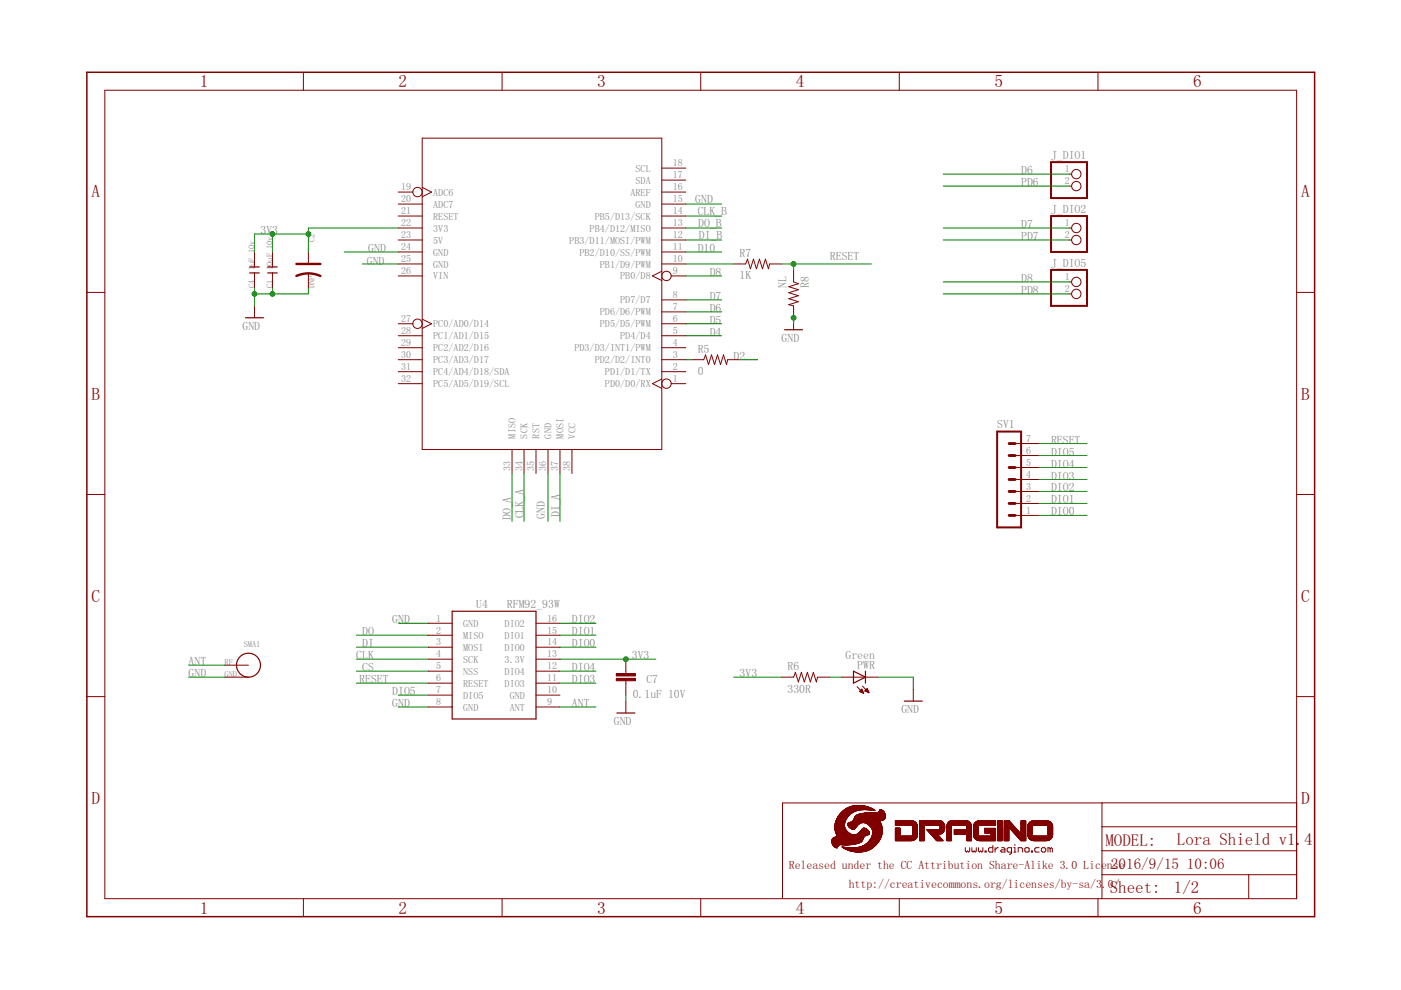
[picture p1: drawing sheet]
<svg xmlns="http://www.w3.org/2000/svg" width="297mm" height="210mm" viewBox="0 0 297 210" stroke-linecap="round" stroke-linejoin="round" font-family="sans-serif">
<defs><g id="words">
<g font-size="3.7" fill="#800000">
<text x="42.4" y="18.5">1</text>
<text x="84.5" y="18.5">2</text>
<text x="126.6" y="18.5">3</text>
<text x="168.7" y="18.5">4</text>
<text x="210.8" y="18.5">5</text>
<text x="252.9" y="18.5">6</text>
<text x="19.4" y="41.9">A</text>
<text x="275.9" y="41.9">A</text>
<text x="19.4" y="84.7">B</text>
<text x="275.9" y="84.7">B</text>
<text x="19.4" y="127.6">C</text>
<text x="275.9" y="127.6">C</text>
<text x="19.4" y="170.4">D</text>
<text x="275.9" y="170.4">D</text>
<text x="42.4" y="193.7">1</text>
<text x="84.5" y="193.7">2</text>
<text x="126.6" y="193.7">3</text>
<text x="168.7" y="193.7">4</text>
<text x="210.8" y="193.7">5</text>
<text x="252.9" y="193.7">6</text>
</g>
<g font-size="3.6" fill="#800000">
<text x="234.4" y="179.4">MODEL:</text>
<text x="249.5" y="179.1">Lora Shield v1.4</text>
<text x="235.3" y="189.4">Sheet:</text>
<text x="248.9" y="189.3">1/2</text>
</g>
<g font-size="3.2" fill="#800000">
<text x="235.5" y="184.2">2016/9/15</text>
<text x="251.6" y="184.2">10:06</text>
</g>
<g font-size="2.5" fill="#808080">
<text x="222.8" y="33.7">J_DIO1</text>
<text x="216.5" y="36.9">D6</text>
<text x="216.5" y="39.5">PD6</text>
<text x="147.4" y="43">GND</text>
<text x="147.9" y="45.5">CLK_B</text>
<text x="222.8" y="45.2">J_DIO2</text>
<text x="55.2" y="49.6">3V3</text>
<text x="78.1" y="53.4">GND</text>
<text x="147.9" y="53.4">D10</text>
<text x="148.1" y="48.1">DO_B</text>
<text x="148.2" y="50.6">DI_B</text>
<text x="216.5" y="48.3">D7</text>
<text x="216.5" y="50.9">PD7</text>
<text x="77.8" y="56.1">GND</text>
<text x="150.5" y="58.5">D8</text>
<text x="156.8" y="59.3">1K</text>
<text x="156.8" y="54.5">R7</text>
<text x="176" y="55.2">RESET</text>
<text x="216.5" y="59.8">D8</text>
<text x="222.8" y="56.6">J_DIO5</text>
<text x="150.5" y="63.6">D7</text>
<text x="166.7" y="61" transform="rotate(-90 166.7 61)">NL</text>
<text x="171.5" y="61" transform="rotate(-90 171.5 61)">R8</text>
<text x="216.5" y="62.3">PD8</text>
<text x="51.4" y="69.9">GND</text>
<text x="150.5" y="66.1">D6</text>
<text x="150.5" y="68.7">D5</text>
<text x="150.5" y="71.2">D4</text>
<text x="147.9" y="74.8">R5</text>
<text x="155.5" y="76.3">D2</text>
<text x="165.7" y="72.5">GND</text>
<text x="147.9" y="79.6">0</text>
<text x="211.4" y="90.7">SV1</text>
<text x="222.8" y="94">RESET</text>
<text x="222.8" y="96.6">DIO5</text>
<text x="222.8" y="101.7">DIO3</text>
<text x="222.8" y="99.1">DIO4</text>
<text x="222.8" y="106.7">DIO1</text>
<text x="222.8" y="104.2">DIO2</text>
<text x="108.3" y="110.3" transform="rotate(-90 108.3 110.3)">DO_A</text>
<text x="111" y="109.9" transform="rotate(-90 111 109.9)">CLK_A</text>
<text x="115.5" y="110" transform="rotate(-90 115.5 110)">GND</text>
<text x="118.6" y="109.7" transform="rotate(-90 118.6 109.7)">DI_A</text>
<text x="222.8" y="109.3">DIO0</text>
<text x="101" y="128.8">U4</text>
<text x="107.5" y="128.8">RFM92_93W</text>
<text x="76.8" y="137.2">DI</text>
<text x="76.8" y="134.7">DO</text>
<text x="83.2" y="132.1">GND</text>
<text x="121.3" y="137.2">DIO0</text>
<text x="121.3" y="134.7">DIO1</text>
<text x="121.3" y="132.1">DIO2</text>
<text x="40" y="143.6">GND</text>
<text x="40" y="141">ANT</text>
<text x="75.5" y="139.8">CLK</text>
<text x="76.8" y="142.3">CS</text>
<text x="121.3" y="142.3">DIO4</text>
<text x="134" y="139.8">3V3</text>
<text x="156.8" y="143.6">3V3</text>
<text x="167" y="142.1">R6</text>
<text x="179.3" y="139.6">Green</text>
<text x="181.8" y="141.8">PWR</text>
<text x="76.2" y="144.8">RESET</text>
<text x="83.2" y="149.9">GND</text>
<text x="83.2" y="147.4">DIO5</text>
<text x="121.3" y="144.8">DIO3</text>
<text x="121.3" y="149.9">ANT</text>
<text x="134.1" y="148">0.1uF 10V</text>
<text x="137.1" y="144.8">C7</text>
<text x="167" y="146.9">330R</text>
<text x="130.2" y="153.7">GND</text>
<text x="191.1" y="151.2">GND</text>
</g>
<g font-size="2.5" fill="#800000">
<text x="167.2" y="184.2">Released under the CC Attribution Share-Alike 3.0 License</text>
<text x="179.9" y="188.3">http://creativecommons.org/licenses/by-sa/3</text>
<text x="233.6" y="188.3">.0/</text>
</g>
<g font-size="2.1" fill="#808080">
<text x="142.6" y="35.3">18</text>
<text x="85" y="40.4">19</text>
<text x="91.9" y="41.5">ADC6</text>
<text x="133.7" y="41.5">AREF</text>
<text x="134.7" y="36.4">SCL</text>
<text x="134.7" y="38.9">SDA</text>
<text x="142.6" y="40.4">16</text>
<text x="142.6" y="37.8">17</text>
<text x="225.8" y="36.6">1</text>
<text x="225.8" y="39.1">2</text>
<text x="85" y="48">22</text>
<text x="85" y="42.9">20</text>
<text x="85" y="45.4">21</text>
<text x="91.9" y="44">ADC7</text>
<text x="91.9" y="46.6">RESET</text>
<text x="126.1" y="46.6">PB5/D13/SCK</text>
<text x="134.7" y="44">GND</text>
<text x="142.6" y="42.9">15</text>
<text x="142.6" y="48">13</text>
<text x="142.6" y="45.4">14</text>
<text x="225.8" y="48">1</text>
<text x="85" y="50.5">23</text>
<text x="85" y="53.1">24</text>
<text x="91.9" y="49.1">3V3</text>
<text x="91.9" y="51.6">5V</text>
<text x="120.7" y="51.6">PB3/D11/MOSI/PWM</text>
<text x="125" y="49.1">PB4/D12/MISO</text>
<text x="142.6" y="53.1">11</text>
<text x="142.6" y="50.5">12</text>
<text x="225.8" y="50.5">2</text>
<text x="85" y="55.6">25</text>
<text x="85" y="58.1">26</text>
<text x="91.9" y="56.7">GND</text>
<text x="91.9" y="54.2">GND</text>
<text x="91.9" y="59.3">VIN</text>
<text x="122.9" y="54.2">PB2/D10/SS/PWM</text>
<text x="127.2" y="56.7">PB1/D9/PWM</text>
<text x="131.5" y="59.3">PB0/D8</text>
<text x="142.6" y="58.1">9</text>
<text x="142.6" y="55.6">10</text>
<text x="225.8" y="59.4">1</text>
<text x="131.5" y="64.3">PD7/D7</text>
<text x="142.6" y="65.8">7</text>
<text x="142.6" y="63.2">8</text>
<text x="225.8" y="61.9">2</text>
<text x="85" y="68.3">27</text>
<text x="85" y="70.8">28</text>
<text x="91.9" y="69.4">PC0/AD0/D14</text>
<text x="91.9" y="72">PC1/AD1/D15</text>
<text x="127.2" y="69.4">PD5/D5/PWM</text>
<text x="127.2" y="66.9">PD6/D6/PWM</text>
<text x="131.5" y="72">PD4/D4</text>
<text x="142.6" y="70.8">5</text>
<text x="142.6" y="68.3">6</text>
<text x="85" y="73.4">29</text>
<text x="85" y="75.9">30</text>
<text x="91.9" y="74.5">PC2/AD2/D16</text>
<text x="91.9" y="77">PC3/AD3/D17</text>
<text x="121.8" y="74.5">PD3/D3/INT1/PWM</text>
<text x="126.1" y="77">PD2/D2/INT0</text>
<text x="142.6" y="75.9">3</text>
<text x="142.6" y="73.4">4</text>
<text x="85" y="78.5">31</text>
<text x="85" y="81">32</text>
<text x="91.9" y="79.6">PC4/AD4/D18/SDA</text>
<text x="91.9" y="82.1">PC5/AD5/D19/SCL</text>
<text x="128.3" y="82.1">PD0/D0/RX</text>
<text x="128.3" y="79.6">PD1/D1/TX</text>
<text x="142.6" y="81">1</text>
<text x="142.6" y="78.5">2</text>
<text x="109.3" y="93" transform="rotate(-90 109.3 93)">MISO</text>
<text x="111.9" y="93" transform="rotate(-90 111.9 93)">SCK</text>
<text x="114.4" y="93" transform="rotate(-90 114.4 93)">RST</text>
<text x="116.9" y="93" transform="rotate(-90 116.9 93)">GND</text>
<text x="119.5" y="93" transform="rotate(-90 119.5 93)">MOSI</text>
<text x="122" y="93" transform="rotate(-90 122 93)">VCC</text>
<text x="217.6" y="93.7">7</text>
<text x="108.2" y="99.8" transform="rotate(-90 108.2 99.8)">33</text>
<text x="110.7" y="99.8" transform="rotate(-90 110.7 99.8)">34</text>
<text x="113.3" y="99.8" transform="rotate(-90 113.3 99.8)">35</text>
<text x="115.8" y="99.8" transform="rotate(-90 115.8 99.8)">36</text>
<text x="118.4" y="99.8" transform="rotate(-90 118.4 99.8)">37</text>
<text x="120.9" y="99.8" transform="rotate(-90 120.9 99.8)">38</text>
<text x="217.6" y="101.3">4</text>
<text x="217.6" y="98.8">5</text>
<text x="217.6" y="96.2">6</text>
<text x="217.6" y="106.4">2</text>
<text x="217.6" y="103.8">3</text>
<text x="217.6" y="108.9">1</text>
<text x="92.5" y="131.8">1</text>
<text x="116" y="131.8">16</text>
<text x="92.5" y="134.3">2</text>
<text x="92.5" y="136.9">3</text>
<text x="98.2" y="132.9">GND</text>
<text x="98.2" y="135.4">MISO</text>
<text x="98.2" y="138">MOSI</text>
<text x="107" y="132.9">DIO2</text>
<text x="107" y="135.4">DIO1</text>
<text x="107" y="138">DIO0</text>
<text x="116" y="134.3">15</text>
<text x="116" y="136.9">14</text>
<text x="92.5" y="139.4">4</text>
<text x="92.5" y="141.9">5</text>
<text x="98.2" y="140.5">SCK</text>
<text x="98.2" y="143.1">NSS</text>
<text x="107" y="140.5">3.3V</text>
<text x="107" y="143.1">DIO4</text>
<text x="116" y="139.4">13</text>
<text x="116" y="141.9">12</text>
<text x="92.5" y="149.6">8</text>
<text x="92.5" y="144.5">6</text>
<text x="92.5" y="147">7</text>
<text x="98.2" y="145.6">RESET</text>
<text x="98.2" y="148.1">DIO5</text>
<text x="107" y="145.6">DIO3</text>
<text x="108.1" y="148.1">GND</text>
<text x="116" y="147">10</text>
<text x="116" y="144.5">11</text>
<text x="116" y="149.6">9</text>
<text x="98.2" y="150.7">GND</text>
<text x="108.1" y="150.7">ANT</text>
</g>
<g font-size="1.8" fill="#808080">
<text x="66.7" y="51.4" transform="rotate(-90 66.7 51.4)">C2</text>
<text x="54" y="57.2" transform="rotate(-90 54 57.2)">1uF 10v</text>
<text x="57.8" y="57.2" transform="rotate(-90 57.8 57.2)">10uF 10v</text>
<text x="54" y="61" transform="rotate(-90 54 61)">C4</text>
<text x="57.8" y="61" transform="rotate(-90 57.8 61)">C1</text>
<text x="66.7" y="61.2" transform="rotate(-90 66.7 61.2)">DNP</text>
<text x="51.7" y="137.2">SMA1</text>
<text x="47.6" y="141">RF</text>
<text x="47.6" y="143.6">GND</text>
</g>
</g></defs>
<g fill="none" stroke="#800000" stroke-width=".25">
<path d="M52.9 57.9h2.1M52.9 56.6h2.1M56.7 57.9h2.1M56.7 56.6h2.1M52 67.4h3.9M166.3 69.9h3.9M95.9 129.6h17.7v22.8h-17.7zM130.8 151.2h3.8M181 142.3l2.5 1.3-2.5 1.2zM183.5 142.3v2.5M191.7 148.7h3.8"/>
<circle cx="52.7" cy="141" r="2.54"/>
</g>
<g fill="none" stroke="#800000" stroke-width=".21">
<path d="M22.2 19.1h252.7v171.4h-252.7zM64.3 15.3v3.8M106.4 15.3v3.8M148.6 15.3v3.8M190.7 15.3v3.8M232.8 15.3v3.8M89.5 29.3h50.8v66h-50.8zM89.5 39.7l2 1-2 1M140.3 35.6h5.1M140.3 38.2h5.1M226.7 36.9h.5M226.7 39.5h.5"/>
<path d="M54 53.4v3.2M54 57.9v3.1M57.8 53.4v3.2M57.8 57.9v3.1M65.4 53.4v2.6M65.4 57.9v3.1M84.4 48.3h5.1M84.4 50.9h5.1M84.4 40.7h3.1M84.4 43.3h5.1M84.4 56h5.1M84.4 53.4h5.1"/>
<path d="M84.4 58.5h5.1M84.4 45.8h5.1M140.3 48.3h5.1M140.3 50.9h5.1M140.3 40.7h5.1M140.3 43.3h5.1M140.3 56h5.1M140.3 53.4h5.1M140.3 57.5l-2 1 2 1M140.3 45.8h5.1M142.3 58.5h3.1M155.6 56h2.5l.4-1.1 .6 2.1 .6-2.1 .7 2.1 .6-2.1 .6 2.1 .7-2.1 .6 2.1 .3-1h2.5"/>
<path d="M168.3 57.2v2.6l1 .4-2.1 .6 2.1 .6-2.1 .7 2.1 .6-2.1 .6 2.1 .7-2.1 .6 1.1 .3v5M226.7 48.3h.5M226.7 50.9h.5M226.7 59.8h.5M18.4 62h3.8M54 64.9v2.5M84.4 68.6h3.1M84.4 71.2h5.1M84.4 73.7h5.1M84.4 76.3h5.1M84.4 78.8h5.1M89.5 67.7l2 .9-2 1"/>
<path d="M140.3 68.6h5.1M140.3 71.2h5.1M140.3 73.7h5.1M140.3 76.3h5.1M140.3 78.8h5.1M140.3 66.1h5.1M140.3 63.6h5.1M146.7 76.3h2.5l.4-1.1 .6 2.1 .7-2.1 .6 2.1 .6-2.1 .7 2.1 .6-2.1 .6 2.1 .3-1h2.5M226.7 62.3h.5M274.9 62h3.8M84.4 81.3h5.1M108.6 95.3v5.1"/>
<path d="M111.1 95.3v5.1M113.6 95.3v5.1M116.2 95.3v5.1M118.7 95.3v5.1M121.3 95.3v5.1M140.3 80.4l-2 .9 2 1M142.3 81.3h3.1M215.2 99.1h5.1M215.2 96.6h5.1M215.2 94h5.1M18.4 104.8h3.8M215.2 109.3h5.1"/>
<path d="M215.2 106.7h5.1M215.2 104.2h5.1M215.2 101.7h5.1M274.9 104.8h3.8M90.8 139.8h5.1M90.8 132.1h5.1M90.8 134.7h5.1M90.8 137.2h5.1M113.6 139.8h5.1M113.6 132.1h5.1M113.6 134.7h5.1M113.6 137.2h5.1"/>
<path d="M132.7 139.8v3M18.4 147.7h3.8M47.6 143.6h5.1M47.6 141h5.1M90.8 149.9h5.1M90.8 147.4h5.1M90.8 142.3h5.1M90.8 144.8h5.1M113.6 149.9h5.1M113.6 147.4h5.1M113.6 142.3h5.1M113.6 144.8h5.1"/>
<path d="M132.7 144.3v3.1M132.7 148.7v2.5M165.7 143.6h2.6l.3-1 .7 2 .6-2 .6 2 .7-2 .6 2 .6-2 .7 2 .2-1h2.6M178.4 143.6h7.6M181.7 145.6l1.4 1.4M182.2 146.6l.9 .4M182.2 146.6h.7M182.3 146.5h.6M182.5 146.4h.3M182.5 146.7h.5M182.6 146.2h.2M182.7 146.1h.1"/>
<path d="M182.7 146.1l-.5 .5M182.7 146.1l.4 .9M182.8 146.9h.2M182.9 145.5l1.3 1.4M183 147h.1M183.4 146.5h.7M183.4 146.5l.8 .4M183.4 146.5l.5-.5 .3 .9M183.5 146.4h.5M183.6 146.2h.4M183.6 146.6h.5M183.7 146.1h.2"/>
<path d="M183.8 146h.1M183.9 146.7h.3M184.2 146.9h.1M193.6 146.1v2.6M274.9 147.7h3.8M204.7 179.7v.7l.2 .3 .2-.3 .3 .3 .2-.3v-.7M206.1 179.7v.7l.2 .3 .2-.3 .3 .3 .2-.3v-.7M207.5 179.7v.7l.2 .3 .2-.3 .3 .3 .2-.3v-.7M210.5 179.3v1.4h-.7l-.2-.3v-.4l.2-.3h.7M211 179.7v1M211.7 179.7h-.3l-.4 .5M212.4 179.7h.4l.3 .3v.7h-.7l-.3-.3 .3-.2h.7"/>
<path d="M214.9 179.7h.3v1M215.2 179v.3M217.3 180l.2-.3h.5l.2 .3v.4l-.2 .3h-.5l-.2-.3zM220.3 179.7h-.7l-.2 .3v.4l.2 .3h.7M220.8 180l.2-.3h.5l.2 .3v.4l-.2 .3h-.5l-.2-.3zM222.7 180l-.5-.3v1M222.7 180v.7M222.7 180l.2-.3 .2 .3v.7M233.6 175.3h41.3M233.7 170.2h-67.8v20.2M274.9 170.2h-41.3v20.3M64.3 190.5v3.9"/>
<path d="M106.4 190.5v3.9M148.6 190.5v3.9M190.7 190.5v3.9M208.9 180.4h.2v.3h-.2zM214.5 180.7h-.7l-.3-.3v-.4l.3-.3h.7v1.2l-.5 .2M214.9 180.7h.5M215.9 180.7v-1h.7l.2 .3v.7M218.7 180.4h.2v.3h-.2zM232.8 190.5v3.9M233.6 185.5h41.3M233.6 180.4h41.3M264.8 185.5v5"/>
<circle cx="228.2" cy="36.9" r=".99"/>
<circle cx="228.2" cy="39.5" r=".99"/>
<circle cx="88.5" cy="40.7" r=".99"/>
<circle cx="141.3" cy="58.5" r=".99"/>
<circle cx="228.2" cy="48.3" r=".99"/>
<circle cx="228.2" cy="50.9" r=".99"/>
<circle cx="228.2" cy="59.8" r=".99"/>
<circle cx="88.5" cy="68.6" r=".99"/>
<circle cx="228.2" cy="62.3" r=".99"/>
<circle cx="141.3" cy="81.3" r=".99"/>
</g>
<path d="M62.8 58.5a6.1 6.1 0 0 1 5.1 0M62.8 56h5.1" fill="none" stroke="#800000" stroke-width=".51"/>
<path d="M18.4 15.3h260.3v179.1h-260.3z" fill="none" stroke="#800000" stroke-width=".32"/>
<g fill="#800000" stroke="#800000" stroke-width=".21">
<path d="M181.6 180.6l.8 .1z"/>
<path d="M181.3 180.6h1.4z"/>
<path d="M181.1 180.6h1.8z"/>
<path d="M181 180.6h2.1z"/>
<path d="M180.8 180.5l2.4 .1z"/>
<path d="M180.7 180.5h2.6z"/>
<path d="M180.6 180.5h2.9z"/>
<path d="M180.5 180.4l3.1 .1z"/>
<path d="M180.4 180.4l3.2 .1z"/>
<path d="M180.3 180.4h3.4z"/>
<path d="M180.2 180.4h3.6z"/>
<path d="M180.1 180.3l3.8 .1z"/>
<path d="M180 180.3l3.9 .1z"/>
<path d="M180 180.3h4z"/>
<path d="M179.9 180.3h4.2z"/>
<path d="M179.8 180.2l4.3 .1z"/>
<path d="M179.7 180.2l4.5 .1z"/>
<path d="M179.7 180.2h4.6z"/>
<path d="M179.6 180.2h4.7z"/>
<path d="M179.6 180.1l4.8 .1z"/>
<path d="M179.5 180.1h4.9z"/>
<path d="M179.4 180.1h5.1z"/>
<path d="M179.3 180l5.3 .1z"/>
<path d="M179.3 180h5.3z"/>
<path d="M179.2 180h5.4z"/>
<path d="M179.2 180h5.5z"/>
<path d="M179.1 179.9l5.6 .1z"/>
<path d="M179.1 179.9l5.7 .1z"/>
<path d="M179 179.9h5.8z"/>
<path d="M178.9 179.8l6 .1z"/>
<path d="M178.9 179.8h6.1z"/>
<path d="M178.8 179.7l6.2 .1z"/>
<path d="M177.3 179.7l.2 .1z"/>
<path d="M178.8 179.7l1.5 .1z"/>
<path d="M181.2 179.7l3.8 .1z"/>
<path d="M177.2 179.7h.3z"/>
<path d="M178.7 179.7h1.2z"/>
<path d="M181.5 179.7h3.5z"/>
<path d="M178.7 179.7h.9z"/>
<path d="M181.7 179.7h3.4z"/>
<path d="M177.1 179.7h.4z"/>
<path d="M178.6 179.7h.8z"/>
<path d="M181.9 179.7h3.2z"/>
<path d="M177.1 179.6l.4 .1z"/>
<path d="M178.6 179.6l.6 .1z"/>
<path d="M182 179.6l3.1 .1z"/>
<path d="M177 179.6h.6z"/>
<path d="M178.6 179.6h.3z"/>
<path d="M182.1 179.6h3.1z"/>
<path d="M178.6 179.6h.2z"/>
<path d="M182.2 179.6h3z"/>
<path d="M182.3 179.6h3z"/>
<path d="M176.9 179.5l.7 .1z"/>
<path d="M182.4 179.5l2.9 .1z"/>
<path d="M176.9 179.5h.7z"/>
<path d="M182.5 179.5h2.8z"/>
<path d="M176.8 179.5h.8z"/>
<path d="M182.6 179.5h2.7z"/>
<path d="M182.6 179.5h2.8z"/>
<path d="M176.8 179.4l.9 .1z"/>
<path d="M182.7 179.4l2.7 .1z"/>
<path d="M182.8 179.4l2.6 .1z"/>
<path d="M176.7 179.4h1z"/>
<path d="M182.9 179.4h2.5z"/>
<path d="M176.7 179.3l1 .1z"/>
<path d="M182.9 179.3l2.6 .1z"/>
<path d="M183 179.3l2.5 .1z"/>
<path d="M176.7 179.3h1z"/>
<path d="M183 179.3h2.5z"/>
<path d="M176.7 179.3h1.1z"/>
<path d="M176.7 179.2l1.1 .1z"/>
<path d="M183.1 179.2l2.5 .1z"/>
<path d="M176.6 179.2l1.2 .1z"/>
<path d="M183.2 179.2l2.4 .1z"/>
<path d="M176.6 179.2h1.2z"/>
<path d="M183.2 179.2h2.4z"/>
<path d="M183.3 179.2h2.4z"/>
<path d="M176.6 179.2h1.3z"/>
<path d="M176.6 179.1l1.3 .1z"/>
<path d="M179 179.1l.8 .1z"/>
<path d="M183.3 179.1l2.4 .1z"/>
<path d="M176.6 179.1h1.4z"/>
<path d="M178.5 179.1h1.6z"/>
<path d="M183.4 179.1h2.3z"/>
<path d="M176.5 179.1h1.6z"/>
<path d="M178.2 179.1h2.2z"/>
<path d="M183.4 179.1h2.4z"/>
<path d="M176.6 179l4 .1z"/>
<path d="M183.5 179l2.3 .1z"/>
<path d="M176.5 179l4.2 .1z"/>
<path d="M176.5 179h4.4z"/>
<path d="M183.5 179h2.3z"/>
<path d="M176.5 179h4.6z"/>
<path d="M183.6 179h2.3z"/>
<path d="M176.5 178.9l4.8 .1z"/>
<path d="M183.6 178.9l2.3 .1z"/>
<path d="M176.5 178.9l4.9 .1z"/>
<path d="M176.5 178.9h5z"/>
<path d="M183.7 178.9h2.2z"/>
<path d="M176.5 178.9h5.1z"/>
<path d="M176.5 178.8l5.3 .1z"/>
<path d="M183.7 178.8l2.2 .1z"/>
<path d="M176.4 178.8l5.4 .1z"/>
<path d="M183.8 178.8l2.2 .1z"/>
<path d="M176.4 178.8h5.5z"/>
<path d="M183.8 178.8h2.2z"/>
<path d="M176.4 178.8h5.6z"/>
<path d="M176.4 178.7l5.7 .1z"/>
<path d="M183.9 178.7l2.1 .1z"/>
<path d="M176.4 178.7l5.8 .1z"/>
<path d="M183.9 178.7l2.2 .1z"/>
<path d="M176.4 178.7h5.8z"/>
<path d="M183.9 178.7h2.2z"/>
<path d="M184 178.7h2.1z"/>
<path d="M176.4 178.6l5.9 .1z"/>
<path d="M184 178.6l2.1 .1z"/>
<path d="M176.4 178.6h6z"/>
<path d="M184 178.6h2.1z"/>
<path d="M184 178.6h2.2z"/>
<path d="M176.4 178.6h6.1z"/>
<path d="M184.1 178.6h2.1z"/>
<path d="M176.4 178.5l6.1 .1z"/>
<path d="M184.1 178.5l2.1 .1z"/>
<path d="M176.4 178.5h6.1z"/>
<path d="M184.1 178.5h2.1z"/>
<path d="M176.4 178.5h6.2z"/>
<path d="M184.1 178.5h2.2z"/>
<path d="M176.4 178.4l6.2 .1z"/>
<path d="M184.2 178.4l2.1 .1z"/>
<path d="M176.4 178.4l6.3 .1z"/>
<path d="M176.4 178.4h6.3z"/>
<path d="M184.2 178.4h2.1z"/>
<path d="M176.4 178.3l6.4 .1z"/>
<path d="M184.3 178.3l2 .1z"/>
<path d="M184.3 178.3l2.1 .1z"/>
<path d="M176.4 178.3h6.4z"/>
<path d="M184.3 178.3h2.1z"/>
<path d="M176.4 178.2l6.4 .1z"/>
<path d="M184.3 178.2l2.1 .1z"/>
<path d="M189.8 178.2l3.4 .1z"/>
<path d="M195 178.2l.9 .1z"/>
<path d="M198.6 178.2l1.4 .1z"/>
<path d="M200.7 178.2l1 .1z"/>
<path d="M205 178.2l1 .1z"/>
<path d="M207.7 178.2l3.4 .1z"/>
<path d="M211.5 178.2l1 .1z"/>
<path d="M212.9 178.2l1 .1z"/>
<path d="M216.5 178.2l1 .1z"/>
<path d="M219.2 178.2l2.7 .1z"/>
<path d="M176.4 178.2h6.4z"/>
<path d="M184.3 178.2h2.1z"/>
<path d="M189.8 178.2h3.6z"/>
<path d="M195 178.2h.9z"/>
<path d="M198.6 178.2h1.3z"/>
<path d="M200.7 178.2h1z"/>
<path d="M205 178.2h1z"/>
<path d="M207.5 178.2h3.6z"/>
<path d="M211.5 178.2h1z"/>
<path d="M212.9 178.2h1z"/>
<path d="M216.4 178.2h1.1z"/>
<path d="M219 178.2h3.1z"/>
<path d="M184.4 178.2h2.1z"/>
<path d="M189.8 178.2h3.8z"/>
<path d="M207.4 178.2h3.7z"/>
<path d="M218.9 178.2h3.3z"/>
<path d="M184.4 178.2h2z"/>
<path d="M189.8 178.2h3.9z"/>
<path d="M198.5 178.2h1.4z"/>
<path d="M207.3 178.2h3.8z"/>
<path d="M218.8 178.2h3.5z"/>
<path d="M176.4 178.1l6.4 .1z"/>
<path d="M184.4 178.1l2.1 .1z"/>
<path d="M189.8 178.1l3.9 .1z"/>
<path d="M195 178.1l.9 .1z"/>
<path d="M198.5 178.1l1.4 .1z"/>
<path d="M200.7 178.1l1 .1z"/>
<path d="M205 178.1l1 .1z"/>
<path d="M207.2 178.1l3.9 .1z"/>
<path d="M211.5 178.1l1 .1z"/>
<path d="M212.9 178.1l1 .1z"/>
<path d="M216.4 178.1l1.1 .1z"/>
<path d="M218.7 178.1l3.7 .1z"/>
<path d="M176.4 178.1h6.5z"/>
<path d="M184.4 178.1h2.1z"/>
<path d="M189.8 178.1h3.9z"/>
<path d="M195 178.1h.9z"/>
<path d="M198.5 178.1h1.3z"/>
<path d="M200.7 178.1h1z"/>
<path d="M205 178.1h1z"/>
<path d="M207.2 178.1h3.9z"/>
<path d="M211.5 178.1h1z"/>
<path d="M212.9 178.1h1z"/>
<path d="M216.4 178.1h1.1z"/>
<path d="M218.7 178.1h3.7z"/>
<path d="M184.5 178.1h2z"/>
<path d="M189.8 178.1h4z"/>
<path d="M207.1 178.1h4z"/>
<path d="M216.3 178.1h1.2z"/>
<path d="M218.6 178.1h3.9z"/>
<path d="M189.8 178.1h4.1z"/>
<path d="M198.4 178.1h1.4z"/>
<path d="M176.4 178l6.5 .1z"/>
<path d="M184.5 178l2 .1z"/>
<path d="M189.8 178l4.1 .1z"/>
<path d="M195 178l.9 .1z"/>
<path d="M198.4 178l1.4 .1z"/>
<path d="M200.7 178l1 .1z"/>
<path d="M205 178l1 .1z"/>
<path d="M207 178l4.1 .1z"/>
<path d="M211.5 178l1 .1z"/>
<path d="M212.9 178l1 .1z"/>
<path d="M216.3 178l1.2 .1z"/>
<path d="M218.5 178l4 .1z"/>
<path d="M189.8 178l4.2 .1z"/>
<path d="M198.4 178l1.3 .1z"/>
<path d="M218.5 178l4.1 .1z"/>
<path d="M176.4 178h6.5z"/>
<path d="M184.5 178h2z"/>
<path d="M189.8 178h4.2z"/>
<path d="M195 178h.9z"/>
<path d="M198.4 178h1.3z"/>
<path d="M200.7 178h1z"/>
<path d="M205 178h1z"/>
<path d="M206.9 178h4.2z"/>
<path d="M211.5 178h1z"/>
<path d="M212.9 178h1z"/>
<path d="M216.2 178h1.3z"/>
<path d="M218.4 178h4.2z"/>
<path d="M176.4 177.9l6.5 .1z"/>
<path d="M184.5 177.9l2.1 .1z"/>
<path d="M189.8 177.9l4.2 .1z"/>
<path d="M195 177.9l.9 .1z"/>
<path d="M198.4 177.9l1.3 .1z"/>
<path d="M200.7 177.9l1 .1z"/>
<path d="M205 177.9l1 .1z"/>
<path d="M206.9 177.9l4.2 .1z"/>
<path d="M211.5 177.9l1 .1z"/>
<path d="M212.9 177.9l1 .1z"/>
<path d="M216.2 177.9l1.3 .1z"/>
<path d="M218.4 177.9l4.3 .1z"/>
<path d="M184.6 177.9l2 .1z"/>
<path d="M198.3 177.9l1.4 .1z"/>
<path d="M176.5 177.9h6.4z"/>
<path d="M184.6 177.9h2z"/>
<path d="M189.8 177.9h4.3z"/>
<path d="M195 177.9h.9z"/>
<path d="M198.3 177.9h1.4z"/>
<path d="M200.7 177.9h1z"/>
<path d="M205 177.9h1z"/>
<path d="M206.8 177.9h4.3z"/>
<path d="M211.5 177.9h1z"/>
<path d="M212.9 177.9h1z"/>
<path d="M216.2 177.9h1.3z"/>
<path d="M218.3 177.9h4.4z"/>
<path d="M176.4 177.9h6.6z"/>
<path d="M198.3 177.9h1.3z"/>
<path d="M218.3 177.9h4.5z"/>
<path d="M176.5 177.8l6.5 .1z"/>
<path d="M184.6 177.8l2 .1z"/>
<path d="M189.8 177.8l4.3 .1z"/>
<path d="M195 177.8l.9 .1z"/>
<path d="M198.3 177.8l1.3 .1z"/>
<path d="M200.7 177.8l1 .1z"/>
<path d="M205 177.8l1 .1z"/>
<path d="M206.8 177.8l4.3 .1z"/>
<path d="M211.5 177.8l1 .1z"/>
<path d="M212.9 177.8l1 .1z"/>
<path d="M216.1 177.8l1.4 .1z"/>
<path d="M218.3 177.8l4.5 .1z"/>
<path d="M189.8 177.8l4.4 .1z"/>
<path d="M198.2 177.8l1.4 .1z"/>
<path d="M176.5 177.8h6.5z"/>
<path d="M184.6 177.8h2z"/>
<path d="M189.8 177.8h4.4z"/>
<path d="M195 177.8h.9z"/>
<path d="M198.2 177.8h1.4z"/>
<path d="M200.7 177.8h1z"/>
<path d="M205 177.8h1z"/>
<path d="M206.7 177.8h4.4z"/>
<path d="M211.5 177.8h1z"/>
<path d="M212.9 177.8h1z"/>
<path d="M216.1 177.8h1.4z"/>
<path d="M218.2 177.8h4.6z"/>
<path d="M184.6 177.8h2.1z"/>
<path d="M216 177.8h1.5z"/>
<path d="M218.2 177.8h4.7z"/>
<path d="M176.6 177.8h6.4z"/>
<path d="M184.7 177.8h2z"/>
<path d="M198.2 177.8h1.3z"/>
<path d="M176.6 177.7l6.4 .1z"/>
<path d="M184.7 177.7l2 .1z"/>
<path d="M189.8 177.7l4.4 .1z"/>
<path d="M195 177.7l.9 .1z"/>
<path d="M198.1 177.7l1.4 .1z"/>
<path d="M200.7 177.7l1 .1z"/>
<path d="M205 177.7l1 .1z"/>
<path d="M206.7 177.7l4.4 .1z"/>
<path d="M211.5 177.7l1 .1z"/>
<path d="M212.9 177.7l1 .1z"/>
<path d="M216 177.7l1.5 .1z"/>
<path d="M218.2 177.7l4.7 .1z"/>
<path d="M176.6 177.7h6.4z"/>
<path d="M184.7 177.7h2z"/>
<path d="M189.8 177.7h4.4z"/>
<path d="M195 177.7h.9z"/>
<path d="M198.1 177.7h1.4z"/>
<path d="M200.7 177.7h1z"/>
<path d="M205 177.7h1z"/>
<path d="M206.7 177.7h4.4z"/>
<path d="M211.5 177.7h1z"/>
<path d="M212.9 177.7h1z"/>
<path d="M216 177.7h1.5z"/>
<path d="M218.2 177.7h4.7z"/>
<path d="M189.8 177.7h4.5z"/>
<path d="M206.6 177.7h4.5z"/>
<path d="M218.1 177.7h4.8z"/>
<path d="M176.7 177.7h6.4z"/>
<path d="M198.1 177.7h1.3z"/>
<path d="M215.9 177.7h1.6z"/>
<path d="M218.1 177.7h4.9z"/>
<path d="M176.7 177.6l6.4 .1z"/>
<path d="M184.7 177.6l2 .1z"/>
<path d="M189.8 177.6l4.5 .1z"/>
<path d="M195 177.6l.9 .1z"/>
<path d="M198.1 177.6l1.3 .1z"/>
<path d="M200.7 177.6l1 .1z"/>
<path d="M205 177.6l1 .1z"/>
<path d="M206.6 177.6l4.5 .1z"/>
<path d="M211.5 177.6l1 .1z"/>
<path d="M212.9 177.6l1 .1z"/>
<path d="M215.9 177.6l1.6 .1z"/>
<path d="M218.1 177.6l4.9 .1z"/>
<path d="M176.7 177.6h6.4z"/>
<path d="M184.7 177.6h2z"/>
<path d="M189.8 177.6h4.5z"/>
<path d="M195 177.6h.9z"/>
<path d="M198 177.6h1.4z"/>
<path d="M200.7 177.6h1z"/>
<path d="M205 177.6h1z"/>
<path d="M206.6 177.6h4.5z"/>
<path d="M211.5 177.6h1z"/>
<path d="M212.9 177.6h1z"/>
<path d="M215.9 177.6h1.6z"/>
<path d="M218.1 177.6h4.9z"/>
<path d="M176.8 177.6h6.3z"/>
<path d="M184.8 177.6h2z"/>
<path d="M189.8 177.6h4.6z"/>
<path d="M206.5 177.6h4.6z"/>
<path d="M176.8 177.5l6.3 .1z"/>
<path d="M184.8 177.5l2 .1z"/>
<path d="M189.8 177.5l4.6 .1z"/>
<path d="M195 177.5l.9 .1z"/>
<path d="M198 177.5l1.3 .1z"/>
<path d="M200.7 177.5l1 .1z"/>
<path d="M205 177.5l1 .1z"/>
<path d="M206.5 177.5l4.6 .1z"/>
<path d="M211.5 177.5l1 .1z"/>
<path d="M212.9 177.5l1 .1z"/>
<path d="M215.9 177.5l1.6 .1z"/>
<path d="M218.1 177.5l4.9 .1z"/>
<path d="M176.9 177.5l6.2 .1z"/>
<path d="M215.8 177.5l1.7 .1z"/>
<path d="M218 177.5l5 .1z"/>
<path d="M177 177.5h6.2z"/>
<path d="M184.8 177.5h2z"/>
<path d="M189.8 177.5h4.6z"/>
<path d="M195 177.5h.9z"/>
<path d="M198 177.5h1.3z"/>
<path d="M200.7 177.5h1z"/>
<path d="M205 177.5h1z"/>
<path d="M206.5 177.5h4.6z"/>
<path d="M211.5 177.5h1z"/>
<path d="M212.9 177.5h1z"/>
<path d="M215.8 177.5h1.7z"/>
<path d="M218 177.5h5z"/>
<path d="M177.1 177.5h6.1z"/>
<path d="M197.9 177.5h1.4z"/>
<path d="M218 177.5h5.1z"/>
<path d="M177.7 177.4l5.5 .1z"/>
<path d="M184.8 177.4l2 .1z"/>
<path d="M189.8 177.4l4.6 .1z"/>
<path d="M195 177.4l.9 .1z"/>
<path d="M197.9 177.4l1.3 .1z"/>
<path d="M200.7 177.4l1 .1z"/>
<path d="M205 177.4l1 .1z"/>
<path d="M206.5 177.4l4.6 .1z"/>
<path d="M211.5 177.4l1 .1z"/>
<path d="M212.9 177.4l1 .1z"/>
<path d="M215.8 177.4l1.7 .1z"/>
<path d="M218 177.4l5.1 .1z"/>
<path d="M189.8 177.4l4.7 .1z"/>
<path d="M177.6 177.4h5.6z"/>
<path d="M184.8 177.4h2z"/>
<path d="M189.8 177.4h4.7z"/>
<path d="M195 177.4h.9z"/>
<path d="M197.8 177.4h1.4z"/>
<path d="M200.7 177.4h1z"/>
<path d="M205 177.4h1z"/>
<path d="M206.5 177.4h4.6z"/>
<path d="M211.5 177.4h1z"/>
<path d="M212.9 177.4h1z"/>
<path d="M215.7 177.4h1.8z"/>
<path d="M218 177.4h5.1z"/>
<path d="M177.6 177.3l5.6 .1z"/>
<path d="M184.9 177.3l2 .1z"/>
<path d="M189.8 177.3l4.7 .1z"/>
<path d="M195 177.3l.9 .1z"/>
<path d="M197.8 177.3l1.4 .1z"/>
<path d="M200.7 177.3l1 .1z"/>
<path d="M205 177.3l1 .1z"/>
<path d="M206.5 177.3l4.6 .1z"/>
<path d="M211.5 177.3l1 .1z"/>
<path d="M212.9 177.3l1 .1z"/>
<path d="M215.7 177.3l1.8 .1z"/>
<path d="M218 177.3l5.1 .1z"/>
<path d="M177.6 177.3l5.7 .1z"/>
<path d="M197.8 177.3l1.3 .1z"/>
<path d="M215.6 177.3l1.9 .1z"/>
<path d="M177.6 177.3h5.7z"/>
<path d="M184.9 177.3h2z"/>
<path d="M189.8 177.3h4.7z"/>
<path d="M195 177.3h.9z"/>
<path d="M197.8 177.3h1.3z"/>
<path d="M200.7 177.3h1z"/>
<path d="M205 177.3h1z"/>
<path d="M206.4 177.3h4.7z"/>
<path d="M211.5 177.3h1z"/>
<path d="M212.9 177.3h1z"/>
<path d="M215.6 177.3h1.9z"/>
<path d="M218 177.3h5.1z"/>
<path d="M197.7 177.3h1.4z"/>
<path d="M217.9 177.3h5.2z"/>
<path d="M177.5 177.2l5.8 .1z"/>
<path d="M184.9 177.2l2 .1z"/>
<path d="M189.8 177.2l1 .1z"/>
<path d="M193.3 177.2l1.2 .1z"/>
<path d="M195 177.2l.9 .1z"/>
<path d="M197.7 177.2l1.4 .1z"/>
<path d="M200.7 177.2l1 .1z"/>
<path d="M205 177.2l1 .1z"/>
<path d="M206.4 177.2l1.3 .1z"/>
<path d="M210.1 177.2l1 .1z"/>
<path d="M211.5 177.2l1 .1z"/>
<path d="M212.9 177.2l1 .1z"/>
<path d="M215.6 177.2l1.9 .1z"/>
<path d="M217.9 177.2l1.3 .1z"/>
<path d="M221.9 177.2l1.2 .1z"/>
<path d="M177.5 177.2h5.9z"/>
<path d="M184.9 177.2h2z"/>
<path d="M189.8 177.2h1z"/>
<path d="M193.4 177.2h1.1z"/>
<path d="M195 177.2h.9z"/>
<path d="M197.7 177.2h1.4z"/>
<path d="M200.7 177.2h1z"/>
<path d="M205 177.2h1z"/>
<path d="M206.4 177.2h1.2z"/>
<path d="M210.1 177.2h1z"/>
<path d="M211.5 177.2h1z"/>
<path d="M212.9 177.2h1z"/>
<path d="M215.6 177.2h1.9z"/>
<path d="M217.9 177.2h1.2z"/>
<path d="M222 177.2h1.1z"/>
<path d="M197.7 177.2h1.3z"/>
<path d="M206.4 177.2h1.1z"/>
<path d="M215.5 177.2h2z"/>
<path d="M217.9 177.2h1.1z"/>
<path d="M222.1 177.2h1.1z"/>
<path d="M177.5 177.2h6z"/>
<path d="M177.5 177.1l6.1 .1z"/>
<path d="M184.9 177.1l2 .1z"/>
<path d="M189.8 177.1l1 .1z"/>
<path d="M193.5 177.1l1 .1z"/>
<path d="M195 177.1l.9 .1z"/>
<path d="M197.6 177.1l1.4 .1z"/>
<path d="M200.7 177.1l1 .1z"/>
<path d="M205 177.1l1 .1z"/>
<path d="M206.4 177.1l1.1 .1z"/>
<path d="M210.1 177.1l1 .1z"/>
<path d="M211.5 177.1l1 .1z"/>
<path d="M212.9 177.1l1 .1z"/>
<path d="M215.5 177.1l2 .1z"/>
<path d="M217.9 177.1l1.1 .1z"/>
<path d="M222.1 177.1l1.1 .1z"/>
<path d="M177.5 177.1l6.2 .1z"/>
<path d="M197.6 177.1l1.3 .1z"/>
<path d="M217.9 177.1l1 .1z"/>
<path d="M177.5 177.1h6.2z"/>
<path d="M184.9 177.1h2z"/>
<path d="M189.8 177.1h1z"/>
<path d="M193.5 177.1h1z"/>
<path d="M195 177.1h.9z"/>
<path d="M197.6 177.1h1.3z"/>
<path d="M200.7 177.1h1z"/>
<path d="M205 177.1h1z"/>
<path d="M206.4 177.1h1z"/>
<path d="M210.1 177.1h1z"/>
<path d="M211.5 177.1h1z"/>
<path d="M212.9 177.1h1z"/>
<path d="M215.4 177.1h2.1z"/>
<path d="M217.9 177.1h1z"/>
<path d="M222.1 177.1h1.1z"/>
<path d="M177.5 177.1h6.3z"/>
<path d="M177.4 177l6.5 .1z"/>
<path d="M185 177l1.9 .1z"/>
<path d="M189.8 177l1 .1z"/>
<path d="M193.5 177l1 .1z"/>
<path d="M195 177l.9 .1z"/>
<path d="M197.5 177l1.4 .1z"/>
<path d="M200.7 177l1 .1z"/>
<path d="M205 177l1 .1z"/>
<path d="M206.4 177l1 .1z"/>
<path d="M210.1 177l1 .1z"/>
<path d="M211.5 177l1 .1z"/>
<path d="M212.9 177l1 .1z"/>
<path d="M215.4 177l2.1 .1z"/>
<path d="M217.9 177l1 .1z"/>
<path d="M222.2 177l1 .1z"/>
<path d="M177.4 177l6.6 .1z"/>
<path d="M177.4 177h3.5z"/>
<path d="M181.2 177h2.8z"/>
<path d="M185 177h1.9z"/>
<path d="M189.8 177h1z"/>
<path d="M193.5 177h1z"/>
<path d="M195 177h.9z"/>
<path d="M197.5 177h1.3z"/>
<path d="M200.7 177h1z"/>
<path d="M205 177h1z"/>
<path d="M206.4 177h1z"/>
<path d="M210.1 177h1z"/>
<path d="M211.5 177h1z"/>
<path d="M212.9 177h1z"/>
<path d="M215.4 177h2.1z"/>
<path d="M217.9 177h1z"/>
<path d="M222.2 177h1z"/>
<path d="M177.4 177h3.3z"/>
<path d="M181.4 177h2.7z"/>
<path d="M215.3 177h2.2z"/>
<path d="M177.4 176.9l3.2 .1z"/>
<path d="M181.5 176.9l2.6 .1z"/>
<path d="M185 176.9l2 .1z"/>
<path d="M189.8 176.9l1 .1z"/>
<path d="M193.5 176.9l1 .1z"/>
<path d="M195 176.9l.9 .1z"/>
<path d="M197.4 176.9l1.4 .1z"/>
<path d="M200.7 176.9l1 .1z"/>
<path d="M205 176.9l1 .1z"/>
<path d="M206.4 176.9l1 .1z"/>
<path d="M210.1 176.9l1 .1z"/>
<path d="M211.5 176.9l1 .1z"/>
<path d="M212.9 176.9l1 .1z"/>
<path d="M215.3 176.9l2.2 .1z"/>
<path d="M217.9 176.9l1 .1z"/>
<path d="M222.2 176.9l1 .1z"/>
<path d="M181.6 176.9l2.6 .1z"/>
<path d="M177.4 176.9h3.1z"/>
<path d="M181.6 176.9h2.7z"/>
<path d="M185 176.9h2z"/>
<path d="M189.8 176.9h1z"/>
<path d="M193.5 176.9h1z"/>
<path d="M195 176.9h.9z"/>
<path d="M197.4 176.9h1.4z"/>
<path d="M200.7 176.9h1z"/>
<path d="M205 176.9h1z"/>
<path d="M206.4 176.9h1z"/>
<path d="M210.1 176.9h1z"/>
<path d="M211.5 176.9h1z"/>
<path d="M212.9 176.9h1z"/>
<path d="M215.3 176.9h2.2z"/>
<path d="M217.9 176.9h1z"/>
<path d="M222.2 176.9h1z"/>
<path d="M177.4 176.9h3z"/>
<path d="M181.7 176.9h2.6z"/>
<path d="M197.4 176.9h1.3z"/>
<path d="M202.3 176.9h3.7z"/>
<path d="M215.2 176.9h2.3z"/>
<path d="M177.3 176.8l3.1 .1z"/>
<path d="M181.7 176.8l2.6 .1z"/>
<path d="M185 176.8l2 .1z"/>
<path d="M189.8 176.8l1 .1z"/>
<path d="M193.5 176.8l1 .1z"/>
<path d="M195 176.8l.9 .1z"/>
<path d="M197.4 176.8l1.8 .1z"/>
<path d="M200.7 176.8l1 .1z"/>
<path d="M202.3 176.8l3.7 .1z"/>
<path d="M206.4 176.8l1 .1z"/>
<path d="M210.1 176.8l1 .1z"/>
<path d="M211.5 176.8l1 .1z"/>
<path d="M212.9 176.8l1 .1z"/>
<path d="M215.2 176.8l2.3 .1z"/>
<path d="M217.9 176.8l1 .1z"/>
<path d="M222.2 176.8l1 .1z"/>
<path d="M177.3 176.8h3z"/>
<path d="M181.8 176.8h2.5z"/>
<path d="M185 176.8h2z"/>
<path d="M189.8 176.8h1z"/>
<path d="M193.5 176.8h1z"/>
<path d="M195 176.8h.9z"/>
<path d="M197.3 176.8h2.1z"/>
<path d="M200.7 176.8h1z"/>
<path d="M202.3 176.8h3.7z"/>
<path d="M206.4 176.8h1z"/>
<path d="M210.1 176.8h1z"/>
<path d="M211.5 176.8h1z"/>
<path d="M212.9 176.8h1z"/>
<path d="M215.2 176.8h1.3z"/>
<path d="M216.5 176.8h1z"/>
<path d="M217.9 176.8h1z"/>
<path d="M222.2 176.8h1z"/>
<path d="M197.3 176.8h2.2z"/>
<path d="M215.2 176.8h1.2z"/>
<path d="M181.9 176.8h2.4z"/>
<path d="M177.3 176.7l2.9 .1z"/>
<path d="M181.9 176.7l2.4 .1z"/>
<path d="M185 176.7l2 .1z"/>
<path d="M189.8 176.7l1 .1z"/>
<path d="M193.5 176.7l1 .1z"/>
<path d="M195 176.7l.9 .1z"/>
<path d="M197.3 176.7l2.3 .1z"/>
<path d="M200.7 176.7l1 .1z"/>
<path d="M202.3 176.7l3.7 .1z"/>
<path d="M206.4 176.7l1 .1z"/>
<path d="M210.1 176.7l1 .1z"/>
<path d="M211.5 176.7l1 .1z"/>
<path d="M212.9 176.7l1 .1z"/>
<path d="M215.1 176.7l1.3 .1z"/>
<path d="M216.5 176.7l1 .1z"/>
<path d="M217.9 176.7l1 .1z"/>
<path d="M222.2 176.7l1 .1z"/>
<path d="M177.3 176.7h2.8z"/>
<path d="M181.9 176.7h2.4z"/>
<path d="M185 176.7h2z"/>
<path d="M189.8 176.7h1z"/>
<path d="M193.5 176.7h1z"/>
<path d="M195 176.7h.9z"/>
<path d="M197.2 176.7h2.4z"/>
<path d="M200.7 176.7h1z"/>
<path d="M202.3 176.7h3.7z"/>
<path d="M206.4 176.7h1z"/>
<path d="M210.1 176.7h1z"/>
<path d="M211.5 176.7h1z"/>
<path d="M212.9 176.7h1z"/>
<path d="M215.1 176.7h1.2z"/>
<path d="M216.5 176.7h1z"/>
<path d="M217.9 176.7h1z"/>
<path d="M222.2 176.7h1z"/>
<path d="M182 176.7h2.3z"/>
<path d="M197.2 176.7h2.5z"/>
<path d="M177.2 176.7h2.9z"/>
<path d="M177.2 176.6l2.8 .1z"/>
<path d="M182.1 176.6l2.2 .1z"/>
<path d="M185 176.6l2 .1z"/>
<path d="M189.8 176.6l1 .1z"/>
<path d="M193.5 176.6l1 .1z"/>
<path d="M195 176.6l.9 .1z"/>
<path d="M197.2 176.6l2.6 .1z"/>
<path d="M200.7 176.6l1 .1z"/>
<path d="M202.3 176.6l3.7 .1z"/>
<path d="M206.4 176.6l1 .1z"/>
<path d="M210.1 176.6l1 .1z"/>
<path d="M211.5 176.6l1 .1z"/>
<path d="M212.9 176.6l1 .1z"/>
<path d="M215 176.6l1.3 .1z"/>
<path d="M216.5 176.6l1 .1z"/>
<path d="M217.9 176.6l1 .1z"/>
<path d="M222.2 176.6l1 .1z"/>
<path d="M177.2 176.6h2.8z"/>
<path d="M182.1 176.6h2.2z"/>
<path d="M185 176.6h2z"/>
<path d="M189.8 176.6h1z"/>
<path d="M193.5 176.6h1z"/>
<path d="M195 176.6h.9z"/>
<path d="M197.1 176.6h2.7z"/>
<path d="M200.7 176.6h1z"/>
<path d="M202.3 176.6h3.7z"/>
<path d="M206.4 176.6h1z"/>
<path d="M208.7 176.6h2.4z"/>
<path d="M211.5 176.6h1z"/>
<path d="M212.9 176.6h1z"/>
<path d="M215 176.6h1.3z"/>
<path d="M216.5 176.6h1z"/>
<path d="M217.9 176.6h1z"/>
<path d="M222.2 176.6h1z"/>
<path d="M177.2 176.6h2.7z"/>
<path d="M197.1 176.6h2.8z"/>
<path d="M215 176.6h1.2z"/>
<path d="M177.2 176.5l2.7 .1z"/>
<path d="M182.2 176.5l2.1 .1z"/>
<path d="M185.1 176.5l1.9 .1z"/>
<path d="M189.8 176.5l1 .1z"/>
<path d="M193.5 176.5l1 .1z"/>
<path d="M195 176.5l.9 .1z"/>
<path d="M197.1 176.5l2.8 .1z"/>
<path d="M200.7 176.5l1 .1z"/>
<path d="M202.3 176.5l3.7 .1z"/>
<path d="M206.4 176.5l1 .1z"/>
<path d="M208.7 176.5l2.4 .1z"/>
<path d="M211.5 176.5l1 .1z"/>
<path d="M212.9 176.5l1 .1z"/>
<path d="M215 176.5l1.2 .1z"/>
<path d="M216.5 176.5l1 .1z"/>
<path d="M217.9 176.5l1 .1z"/>
<path d="M222.2 176.5l1 .1z"/>
<path d="M214.9 176.5l1.3 .1z"/>
<path d="M177.2 176.5h2.6z"/>
<path d="M182.2 176.5h2.1z"/>
<path d="M185.1 176.5h1.9z"/>
<path d="M189.8 176.5h1z"/>
<path d="M193.5 176.5h1z"/>
<path d="M195 176.5h.9z"/>
<path d="M197 176.5h2.9z"/>
<path d="M200.7 176.5h1z"/>
<path d="M202.3 176.5h3.7z"/>
<path d="M206.4 176.5h1z"/>
<path d="M208.7 176.5h2.4z"/>
<path d="M211.5 176.5h1z"/>
<path d="M212.9 176.5h1z"/>
<path d="M214.9 176.5h1.3z"/>
<path d="M216.5 176.5h1z"/>
<path d="M217.9 176.5h1z"/>
<path d="M222.2 176.5h1z"/>
<path d="M177.2 176.4l2.6 .1z"/>
<path d="M182.2 176.4l2.1 .1z"/>
<path d="M185.1 176.4l1.9 .1z"/>
<path d="M189.8 176.4l1 .1z"/>
<path d="M193.5 176.4l1 .1z"/>
<path d="M195 176.4l.9 .1z"/>
<path d="M197 176.4l3 .1z"/>
<path d="M200.7 176.4l1 .1z"/>
<path d="M202.3 176.4l3.7 .1z"/>
<path d="M206.4 176.4l1 .1z"/>
<path d="M208.7 176.4l2.4 .1z"/>
<path d="M211.5 176.4l1 .1z"/>
<path d="M212.9 176.4l1 .1z"/>
<path d="M214.9 176.4l1.2 .1z"/>
<path d="M216.5 176.4l1 .1z"/>
<path d="M217.9 176.4l1 .1z"/>
<path d="M222.2 176.4l1 .1z"/>
<path d="M177.2 176.4h2.6z"/>
<path d="M182.3 176.4h2z"/>
<path d="M185.1 176.4h1.9z"/>
<path d="M189.8 176.4h1z"/>
<path d="M193.5 176.4h1z"/>
<path d="M195 176.4h.9z"/>
<path d="M197 176.4h3z"/>
<path d="M200.7 176.4h1z"/>
<path d="M202.3 176.4h3.7z"/>
<path d="M206.4 176.4h1z"/>
<path d="M208.7 176.4h2.4z"/>
<path d="M211.5 176.4h1z"/>
<path d="M212.9 176.4h1z"/>
<path d="M214.8 176.4h1.3z"/>
<path d="M216.5 176.4h1z"/>
<path d="M217.9 176.4h1z"/>
<path d="M222.2 176.4h1z"/>
<path d="M177.1 176.4h2.6z"/>
<path d="M196.9 176.4h3.1z"/>
<path d="M214.8 176.4h1.2z"/>
<path d="M177.2 176.3l2.5 .1z"/>
<path d="M182.4 176.3l1.9 .1z"/>
<path d="M185.1 176.3l1.9 .1z"/>
<path d="M189.8 176.3l1 .1z"/>
<path d="M193.5 176.3l1 .1z"/>
<path d="M195 176.3l.9 .1z"/>
<path d="M196.9 176.3l3.1 .1z"/>
<path d="M200.7 176.3l1 .1z"/>
<path d="M202.3 176.3l3.7 .1z"/>
<path d="M206.4 176.3l1 .1z"/>
<path d="M208.7 176.3l2.4 .1z"/>
<path d="M211.5 176.3l1 .1z"/>
<path d="M212.9 176.3l1 .1z"/>
<path d="M214.8 176.3l1.2 .1z"/>
<path d="M216.5 176.3l1 .1z"/>
<path d="M217.9 176.3l1 .1z"/>
<path d="M222.2 176.3l1 .1z"/>
<path d="M177.1 176.3h2.5z"/>
<path d="M182.4 176.3h1.8z"/>
<path d="M185.1 176.3h1.9z"/>
<path d="M189.8 176.3h1z"/>
<path d="M193.5 176.3h1z"/>
<path d="M195 176.3h.9z"/>
<path d="M196.9 176.3h3.1z"/>
<path d="M200.7 176.3h1z"/>
<path d="M202.3 176.3h3.7z"/>
<path d="M206.4 176.3h1z"/>
<path d="M208.7 176.3h2.4z"/>
<path d="M211.5 176.3h1z"/>
<path d="M212.9 176.3h1z"/>
<path d="M214.8 176.3h1.2z"/>
<path d="M216.5 176.3h1z"/>
<path d="M217.9 176.3h1z"/>
<path d="M222.2 176.3h1z"/>
<path d="M185 176.3h2.1z"/>
<path d="M196.8 176.3h3.3z"/>
<path d="M214.7 176.3h1.3z"/>
<path d="M214.7 176.3h1.2z"/>
<path d="M177.1 176.2l2.5 .1z"/>
<path d="M182.4 176.2l1.8 .1z"/>
<path d="M185 176.2l2.1 .1z"/>
<path d="M189.8 176.2l1 .1z"/>
<path d="M193.5 176.2l1 .1z"/>
<path d="M195 176.2l.9 .1z"/>
<path d="M196.8 176.2l3.3 .1z"/>
<path d="M200.7 176.2l1 .1z"/>
<path d="M202.3 176.2l3.7 .1z"/>
<path d="M206.4 176.2l1 .1z"/>
<path d="M208.7 176.2l2.4 .1z"/>
<path d="M211.5 176.2l1 .1z"/>
<path d="M212.9 176.2l1 .1z"/>
<path d="M214.7 176.2l1.2 .1z"/>
<path d="M216.5 176.2l1 .1z"/>
<path d="M217.9 176.2l1 .1z"/>
<path d="M222.2 176.2l1 .1z"/>
<path d="M177.1 176.2h2.5z"/>
<path d="M182.5 176.2h1.7z"/>
<path d="M185 176.2h2.1z"/>
<path d="M189.8 176.2h1z"/>
<path d="M193.5 176.2h1z"/>
<path d="M195 176.2h.9z"/>
<path d="M196.8 176.2h3.3z"/>
<path d="M200.7 176.2h1z"/>
<path d="M202.3 176.2h3.7z"/>
<path d="M206.4 176.2h1z"/>
<path d="M208.7 176.2h2.4z"/>
<path d="M211.5 176.2h1z"/>
<path d="M212.9 176.2h1z"/>
<path d="M214.7 176.2h1.2z"/>
<path d="M216.5 176.2h1z"/>
<path d="M217.9 176.2h1z"/>
<path d="M222.2 176.2h1z"/>
<path d="M177.1 176.2h2.4z"/>
<path d="M182.5 176.2h1.6z"/>
<path d="M196.7 176.2h3.4z"/>
<path d="M214.6 176.2h1.3z"/>
<path d="M177.1 176.1l2.4 .1z"/>
<path d="M182.5 176.1l1.6 .1z"/>
<path d="M185 176.1l2.1 .1z"/>
<path d="M189.8 176.1l1 .1z"/>
<path d="M193.5 176.1l1 .1z"/>
<path d="M195 176.1l.9 .1z"/>
<path d="M196.8 176.1l3.4 .1z"/>
<path d="M200.7 176.1l1 .1z"/>
<path d="M202.3 176.1l3.7 .1z"/>
<path d="M206.4 176.1l1 .1z"/>
<path d="M208.7 176.1l2.4 .1z"/>
<path d="M211.5 176.1l1 .1z"/>
<path d="M212.9 176.1l1 .1z"/>
<path d="M214.6 176.1l1.3 .1z"/>
<path d="M216.5 176.1l1 .1z"/>
<path d="M217.9 176.1l1 .1z"/>
<path d="M222.2 176.1l1 .1z"/>
<path d="M196.7 176.1l3.5 .1z"/>
<path d="M177.1 176.1h2.4z"/>
<path d="M182.5 176.1h1.6z"/>
<path d="M185 176.1h2.1z"/>
<path d="M189.8 176.1h1z"/>
<path d="M193.5 176.1h1z"/>
<path d="M195 176.1h.9z"/>
<path d="M196.7 176.1h3.5z"/>
<path d="M200.7 176.1h1z"/>
<path d="M202.3 176.1h3.7z"/>
<path d="M206.4 176.1h1z"/>
<path d="M208.7 176.1h2.4z"/>
<path d="M211.5 176.1h1z"/>
<path d="M212.9 176.1h1z"/>
<path d="M214.5 176.1h1.3z"/>
<path d="M216.5 176.1h1z"/>
<path d="M217.9 176.1h1z"/>
<path d="M222.2 176.1h1z"/>
<path d="M177.1 176.1h2.3z"/>
<path d="M177.1 176l2.3 .1z"/>
<path d="M182.6 176l1.4 .1z"/>
<path d="M185 176l2.1 .1z"/>
<path d="M189.8 176l1 .1z"/>
<path d="M193.5 176l1 .1z"/>
<path d="M195 176l.9 .1z"/>
<path d="M196.7 176l3.5 .1z"/>
<path d="M200.7 176l1 .1z"/>
<path d="M202.3 176l3.7 .1z"/>
<path d="M206.4 176l1 .1z"/>
<path d="M208.7 176l2.4 .1z"/>
<path d="M211.5 176l1 .1z"/>
<path d="M212.9 176l1 .1z"/>
<path d="M214.5 176l1.3 .1z"/>
<path d="M216.5 176l1 .1z"/>
<path d="M217.9 176l1 .1z"/>
<path d="M222.2 176l1 .1z"/>
<path d="M196.6 176l3.6 .1z"/>
<path d="M214.5 176l1.2 .1z"/>
<path d="M177.1 176h2.3z"/>
<path d="M182.6 176h1.4z"/>
<path d="M185 176h2.1z"/>
<path d="M189.8 176h1z"/>
<path d="M193.5 176h1z"/>
<path d="M195 176h.9z"/>
<path d="M196.6 176h3.6z"/>
<path d="M200.7 176h1z"/>
<path d="M202.3 176h3.7z"/>
<path d="M206.4 176h1z"/>
<path d="M208.7 176h2.4z"/>
<path d="M211.5 176h1z"/>
<path d="M212.9 176h1z"/>
<path d="M214.5 176h1.2z"/>
<path d="M216.5 176h1z"/>
<path d="M217.9 176h1z"/>
<path d="M222.2 176h1z"/>
<path d="M177 175.9l2.4 .1z"/>
<path d="M182.6 175.9l1.3 .1z"/>
<path d="M185 175.9l2.1 .1z"/>
<path d="M189.8 175.9l1 .1z"/>
<path d="M193.5 175.9l1 .1z"/>
<path d="M195 175.9l.9 .1z"/>
<path d="M196.6 175.9l3.6 .1z"/>
<path d="M200.7 175.9l1 .1z"/>
<path d="M202.3 175.9l3.7 .1z"/>
<path d="M206.4 175.9l1 .1z"/>
<path d="M208.7 175.9l2.4 .1z"/>
<path d="M211.5 175.9l1 .1z"/>
<path d="M212.9 175.9l1 .1z"/>
<path d="M214.4 175.9l1.3 .1z"/>
<path d="M216.5 175.9l1 .1z"/>
<path d="M217.9 175.9l1 .1z"/>
<path d="M222.2 175.9l1 .1z"/>
<path d="M177 175.9l2.3 .1z"/>
<path d="M182.7 175.9l1.2 .1z"/>
<path d="M177.1 175.9h2.2z"/>
<path d="M182.7 175.9h1.2z"/>
<path d="M185 175.9h2.1z"/>
<path d="M189.8 175.9h1z"/>
<path d="M193.5 175.9h1z"/>
<path d="M195 175.9h.9z"/>
<path d="M196.5 175.9h3.7z"/>
<path d="M200.7 175.9h1z"/>
<path d="M202.3 175.9h3.7z"/>
<path d="M206.4 175.9h1z"/>
<path d="M208.7 175.9h2.4z"/>
<path d="M211.5 175.9h1z"/>
<path d="M212.9 175.9h1z"/>
<path d="M214.4 175.9h1.2z"/>
<path d="M216.5 175.9h1z"/>
<path d="M217.9 175.9h1z"/>
<path d="M222.2 175.9h1z"/>
<path d="M182.7 175.9h1.1z"/>
<path d="M196.5 175.9h3.8z"/>
<path d="M205 175.9h1z"/>
<path d="M177 175.9h2.3z"/>
<path d="M199.1 175.9h1.2z"/>
<path d="M214.3 175.9h1.3z"/>
<path d="M177 175.8l2.3 .1z"/>
<path d="M180.7 175.8l.3 .1z"/>
<path d="M182.8 175.8l1 .1z"/>
<path d="M184.9 175.8l2.2 .1z"/>
<path d="M189.8 175.8l1 .1z"/>
<path d="M193.5 175.8l1 .1z"/>
<path d="M195 175.8l.9 .1z"/>
<path d="M199.2 175.8l1.1 .1z"/>
<path d="M200.7 175.8l1 .1z"/>
<path d="M205 175.8l1 .1z"/>
<path d="M206.4 175.8l1 .1z"/>
<path d="M208.7 175.8l2.4 .1z"/>
<path d="M211.5 175.8l1 .1z"/>
<path d="M212.9 175.8l1 .1z"/>
<path d="M214.3 175.8l1.3 .1z"/>
<path d="M216.5 175.8l1 .1z"/>
<path d="M217.9 175.8l1 .1z"/>
<path d="M222.2 175.8l1 .1z"/>
<path d="M177.1 175.8h2.2z"/>
<path d="M180.7 175.8h.4z"/>
<path d="M182.8 175.8h.9z"/>
<path d="M184.9 175.8h2.1z"/>
<path d="M189.8 175.8h1z"/>
<path d="M193.5 175.8h1z"/>
<path d="M195 175.8h.9z"/>
<path d="M199.2 175.8h1.1z"/>
<path d="M200.7 175.8h1z"/>
<path d="M205 175.8h1z"/>
<path d="M206.4 175.8h1z"/>
<path d="M208.7 175.8h2.4z"/>
<path d="M211.5 175.8h1z"/>
<path d="M212.9 175.8h1z"/>
<path d="M214.3 175.8h1.2z"/>
<path d="M216.5 175.8h1z"/>
<path d="M217.9 175.8h1z"/>
<path d="M222.2 175.8h1z"/>
<path d="M177 175.8h2.3z"/>
<path d="M180.6 175.8h.5z"/>
<path d="M177 175.7l2.2 .1z"/>
<path d="M180.6 175.7l.5 .1z"/>
<path d="M182.8 175.7l.9 .1z"/>
<path d="M184.9 175.7l2.1 .1z"/>
<path d="M189.8 175.7l1 .1z"/>
<path d="M193.5 175.7l1 .1z"/>
<path d="M195 175.7l.9 .1z"/>
<path d="M199.2 175.7l1.1 .1z"/>
<path d="M200.7 175.7l1 .1z"/>
<path d="M205 175.7l1 .1z"/>
<path d="M206.4 175.7l1 .1z"/>
<path d="M208.7 175.7l2.4 .1z"/>
<path d="M211.5 175.7l1 .1z"/>
<path d="M212.9 175.7l1 .1z"/>
<path d="M214.2 175.7l1.3 .1z"/>
<path d="M216.5 175.7l1 .1z"/>
<path d="M217.9 175.7l1 .1z"/>
<path d="M222.2 175.7l1 .1z"/>
<path d="M180.5 175.7l.7 .1z"/>
<path d="M182.9 175.7l.7 .1z"/>
<path d="M199.3 175.7l1 .1z"/>
<path d="M177 175.7h2.2z"/>
<path d="M180.5 175.7h.7z"/>
<path d="M182.9 175.7h.7z"/>
<path d="M184.8 175.7h2.2z"/>
<path d="M189.8 175.7h1z"/>
<path d="M193.5 175.7h1z"/>
<path d="M195 175.7h.9z"/>
<path d="M199.3 175.7h1z"/>
<path d="M200.7 175.7h1z"/>
<path d="M205 175.7h1z"/>
<path d="M206.4 175.7h1z"/>
<path d="M208.7 175.7h2.4z"/>
<path d="M211.5 175.7h1z"/>
<path d="M212.9 175.7h1z"/>
<path d="M214.2 175.7h1.2z"/>
<path d="M216.5 175.7h1z"/>
<path d="M217.9 175.7h1z"/>
<path d="M222.2 175.7h1z"/>
<path d="M180.4 175.7h.9z"/>
<path d="M177 175.6l2.2 .1z"/>
<path d="M180.4 175.6l.9 .1z"/>
<path d="M182.9 175.6l.6 .1z"/>
<path d="M184.8 175.6l2.2 .1z"/>
<path d="M189.8 175.6l1 .1z"/>
<path d="M193.5 175.6l1 .1z"/>
<path d="M195 175.6l.9 .1z"/>
<path d="M199.3 175.6l1 .1z"/>
<path d="M200.7 175.6l1 .1z"/>
<path d="M205 175.6l1 .1z"/>
<path d="M206.4 175.6l1 .1z"/>
<path d="M208.7 175.6l2.4 .1z"/>
<path d="M211.5 175.6l1 .1z"/>
<path d="M212.9 175.6l1 .1z"/>
<path d="M214.1 175.6l1.3 .1z"/>
<path d="M216.5 175.6l1 .1z"/>
<path d="M217.9 175.6l1 .1z"/>
<path d="M222.2 175.6l1 .1z"/>
<path d="M183 175.6l.5 .1z"/>
<path d="M177 175.6h2.2z"/>
<path d="M180.3 175.6h1z"/>
<path d="M183 175.6h.4z"/>
<path d="M184.8 175.6h2.2z"/>
<path d="M189.8 175.6h1z"/>
<path d="M193.5 175.6h1z"/>
<path d="M195 175.6h.9z"/>
<path d="M199.3 175.6h1z"/>
<path d="M200.7 175.6h1z"/>
<path d="M205 175.6h1z"/>
<path d="M206.4 175.6h1z"/>
<path d="M211.5 175.6h1z"/>
<path d="M212.9 175.6h1z"/>
<path d="M214.1 175.6h1.2z"/>
<path d="M216.5 175.6h1z"/>
<path d="M217.9 175.6h1z"/>
<path d="M222.2 175.6h1z"/>
<path d="M180.3 175.6h1.1z"/>
<path d="M183.1 175.6h.2z"/>
<path d="M177 175.5l2.2 .1z"/>
<path d="M180.3 175.5l1.1 .1z"/>
<path d="M184.8 175.5l2.2 .1z"/>
<path d="M193.5 175.5l1 .1z"/>
<path d="M195 175.5l.9 .1z"/>
<path d="M199.3 175.5l1 .1z"/>
<path d="M200.7 175.5l1 .1z"/>
<path d="M205 175.5l1 .1z"/>
<path d="M206.4 175.5l1 .1z"/>
<path d="M211.5 175.5l1 .1z"/>
<path d="M212.9 175.5l1 .1z"/>
<path d="M214.1 175.5l1.2 .1z"/>
<path d="M216.5 175.5l1 .1z"/>
<path d="M217.9 175.5l1 .1z"/>
<path d="M222.2 175.5l1 .1z"/>
<path d="M177 175.5l2.1 .1z"/>
<path d="M180.2 175.5l1.2 .1z"/>
<path d="M177 175.5h2.1z"/>
<path d="M180.2 175.5h1.2z"/>
<path d="M184.8 175.5h2.2z"/>
<path d="M193.5 175.5h1z"/>
<path d="M195 175.5h.9z"/>
<path d="M199.3 175.5h1z"/>
<path d="M200.7 175.5h1z"/>
<path d="M205 175.5h1z"/>
<path d="M206.4 175.5h1z"/>
<path d="M211.5 175.5h1z"/>
<path d="M212.9 175.5h1z"/>
<path d="M214 175.5h1.3z"/>
<path d="M216.5 175.5h1z"/>
<path d="M217.9 175.5h1z"/>
<path d="M222.2 175.5h1z"/>
<path d="M184.7 175.5h2.3z"/>
<path d="M214 175.5h1.2z"/>
<path d="M177 175.4l2.1 .1z"/>
<path d="M180.1 175.4l1.3 .1z"/>
<path d="M184.7 175.4l2.3 .1z"/>
<path d="M193.5 175.4l1 .1z"/>
<path d="M195 175.4l.9 .1z"/>
<path d="M199.3 175.4l1 .1z"/>
<path d="M200.7 175.4l1 .1z"/>
<path d="M205 175.4l1 .1z"/>
<path d="M206.4 175.4l1 .1z"/>
<path d="M211.5 175.4l1 .1z"/>
<path d="M212.9 175.4l1 .1z"/>
<path d="M214 175.4l1.2 .1z"/>
<path d="M216.5 175.4l1 .1z"/>
<path d="M217.9 175.4l1 .1z"/>
<path d="M222.2 175.4l1 .1z"/>
<path d="M180.1 175.4l1.4 .1z"/>
<path d="M177 175.4h2.1z"/>
<path d="M180.1 175.4h1.4z"/>
<path d="M184.7 175.4h2.3z"/>
<path d="M193.5 175.4h1z"/>
<path d="M195 175.4h.9z"/>
<path d="M199.3 175.4h1z"/>
<path d="M200.7 175.4h1z"/>
<path d="M205 175.4h1z"/>
<path d="M206.4 175.4h1z"/>
<path d="M211.5 175.4h1z"/>
<path d="M212.9 175.4h2.3z"/>
<path d="M216.5 175.4h1z"/>
<path d="M217.9 175.4h1z"/>
<path d="M222.2 175.4h1z"/>
<path d="M180 175.4h1.5z"/>
<path d="M177 175.3l2.1 .1z"/>
<path d="M180 175.3l1.5 .1z"/>
<path d="M184.6 175.3l2.4 .1z"/>
<path d="M193.5 175.3l1 .1z"/>
<path d="M195 175.3l.9 .1z"/>
<path d="M199.3 175.3l1 .1z"/>
<path d="M200.7 175.3l1 .1z"/>
<path d="M205 175.3l1 .1z"/>
<path d="M206.4 175.3l1 .1z"/>
<path d="M211.5 175.3l1 .1z"/>
<path d="M212.9 175.3l2.2 .1z"/>
<path d="M216.5 175.3l1 .1z"/>
<path d="M217.9 175.3l1 .1z"/>
<path d="M222.2 175.3l1 .1z"/>
<path d="M177 175.3h2.1z"/>
<path d="M180 175.3h1.5z"/>
<path d="M184.6 175.3h2.4z"/>
<path d="M193.5 175.3h1z"/>
<path d="M195 175.3h.9z"/>
<path d="M199.3 175.3h1z"/>
<path d="M200.7 175.3h1z"/>
<path d="M205 175.3h1z"/>
<path d="M206.4 175.3h1z"/>
<path d="M211.5 175.3h1z"/>
<path d="M212.9 175.3h2.2z"/>
<path d="M216.5 175.3h1z"/>
<path d="M217.9 175.3h1z"/>
<path d="M222.2 175.3h1z"/>
<path d="M180 175.3h1.6z"/>
<path d="M177 175.2l2 .1z"/>
<path d="M179.9 175.2l1.7 .1z"/>
<path d="M184.6 175.2l2.4 .1z"/>
<path d="M193.5 175.2l1 .1z"/>
<path d="M195 175.2l.9 .1z"/>
<path d="M199.3 175.2l1 .1z"/>
<path d="M200.7 175.2l1 .1z"/>
<path d="M205 175.2l1 .1z"/>
<path d="M206.4 175.2l1 .1z"/>
<path d="M211.5 175.2l1 .1z"/>
<path d="M212.9 175.2l2.1 .1z"/>
<path d="M216.5 175.2l1 .1z"/>
<path d="M217.9 175.2l1 .1z"/>
<path d="M222.2 175.2l1 .1z"/>
<path d="M184.5 175.2l2.5 .1z"/>
<path d="M177 175.2h2z"/>
<path d="M179.9 175.2h1.7z"/>
<path d="M184.5 175.2h2.5z"/>
<path d="M193.5 175.2h1z"/>
<path d="M195 175.2h.9z"/>
<path d="M199.3 175.2h1z"/>
<path d="M200.7 175.2h1z"/>
<path d="M205 175.2h.9z"/>
<path d="M206.4 175.2h1z"/>
<path d="M211.5 175.2h1z"/>
<path d="M212.9 175.2h2.1z"/>
<path d="M216.5 175.2h1z"/>
<path d="M217.9 175.2h1z"/>
<path d="M222.2 175.2h1z"/>
<path d="M184.5 175.2h2.4z"/>
<path d="M177 175.1l2 .1z"/>
<path d="M179.9 175.1l1.8 .1z"/>
<path d="M184.4 175.1l2.5 .1z"/>
<path d="M193.5 175.1l1 .1z"/>
<path d="M195 175.1l.9 .1z"/>
<path d="M199.3 175.1l1 .1z"/>
<path d="M200.7 175.1l1 .1z"/>
<path d="M205 175.1l.9 .1z"/>
<path d="M206.4 175.1l1 .1z"/>
<path d="M211.5 175.1l1 .1z"/>
<path d="M212.9 175.1l2.1 .1z"/>
<path d="M216.5 175.1l1 .1z"/>
<path d="M217.9 175.1l1 .1z"/>
<path d="M222.1 175.1l1.1 .1z"/>
<path d="M212.9 175.1l2 .1z"/>
<path d="M177 175.1h2z"/>
<path d="M179.9 175.1h1.8z"/>
<path d="M184.4 175.1h2.5z"/>
<path d="M193.5 175.1h1z"/>
<path d="M195 175.1h.9z"/>
<path d="M199.2 175.1h1.1z"/>
<path d="M200.7 175.1h1.1z"/>
<path d="M204.9 175.1h1.1z"/>
<path d="M206.4 175.1h1.1z"/>
<path d="M211.5 175.1h1z"/>
<path d="M212.9 175.1h2z"/>
<path d="M216.5 175.1h1z"/>
<path d="M217.9 175.1h1z"/>
<path d="M222.1 175.1h1.1z"/>
<path d="M177 175l2 .1z"/>
<path d="M179.8 175l2 .1z"/>
<path d="M184.4 175l2.5 .1z"/>
<path d="M193.5 175l1 .1z"/>
<path d="M195 175l.9 .1z"/>
<path d="M199.2 175l1.1 .1z"/>
<path d="M200.7 175l1.1 .1z"/>
<path d="M204.9 175l1.1 .1z"/>
<path d="M206.4 175l1.1 .1z"/>
<path d="M211.5 175l1 .1z"/>
<path d="M212.9 175l2 .1z"/>
<path d="M216.5 175l1 .1z"/>
<path d="M217.9 175l1.1 .1z"/>
<path d="M222.1 175l1.1 .1z"/>
<path d="M184.3 175l2.6 .1z"/>
<path d="M193.4 175l1.1 .1z"/>
<path d="M177 175h2z"/>
<path d="M179.8 175h2z"/>
<path d="M184.3 175h2.6z"/>
<path d="M193.4 175h1.1z"/>
<path d="M195 175h.9z"/>
<path d="M199.2 175h1.1z"/>
<path d="M200.8 175h1z"/>
<path d="M204.9 175h1.1z"/>
<path d="M206.4 175h1.1z"/>
<path d="M211.5 175h1z"/>
<path d="M212.9 175h1.9z"/>
<path d="M216.5 175h1z"/>
<path d="M217.9 175h1.1z"/>
<path d="M222 175h1.1z"/>
<path d="M193.3 175h1.2z"/>
<path d="M204.9 175h1z"/>
<path d="M206.4 175h1.2z"/>
<path d="M217.9 175h1.2z"/>
<path d="M189.8 175h4.7z"/>
<path d="M195 175h5.3z"/>
<path d="M200.8 175h5.1z"/>
<path d="M206.4 175h4.7z"/>
<path d="M217.9 175h5.2z"/>
<path d="M177 174.9l2 .1z"/>
<path d="M179.8 174.9l2 .1z"/>
<path d="M184.3 174.9l2.6 .1z"/>
<path d="M189.8 174.9l4.7 .1z"/>
<path d="M195 174.9l5.3 .1z"/>
<path d="M200.8 174.9l5.1 .1z"/>
<path d="M206.4 174.9l4.7 .1z"/>
<path d="M211.5 174.9l1 .1z"/>
<path d="M212.9 174.9l1.9 .1z"/>
<path d="M216.5 174.9l1 .1z"/>
<path d="M217.9 174.9l5.2 .1z"/>
<path d="M177 174.9h2z"/>
<path d="M179.8 174.9h2.1z"/>
<path d="M184.2 174.9h2.7z"/>
<path d="M189.8 174.9h4.7z"/>
<path d="M194.9 174.9h5.3z"/>
<path d="M200.8 174.9h5.1z"/>
<path d="M206.5 174.9h4.6z"/>
<path d="M211.5 174.9h1z"/>
<path d="M212.9 174.9h1.9z"/>
<path d="M216.5 174.9h1z"/>
<path d="M218 174.9h5.1z"/>
<path d="M212.9 174.9h1.8z"/>
<path d="M184.1 174.9h2.8z"/>
<path d="M177.1 174.8l1.9 .1z"/>
<path d="M179.7 174.8l2.2 .1z"/>
<path d="M184.1 174.8l2.7 .1z"/>
<path d="M189.8 174.8l4.7 .1z"/>
<path d="M194.9 174.8l5.3 .1z"/>
<path d="M200.8 174.8l5.1 .1z"/>
<path d="M206.5 174.8l4.6 .1z"/>
<path d="M211.5 174.8l1 .1z"/>
<path d="M212.9 174.8l1.8 .1z"/>
<path d="M216.5 174.8l1 .1z"/>
<path d="M218 174.8l5.1 .1z"/>
<path d="M177.1 174.8h1.9z"/>
<path d="M179.7 174.8h2.3z"/>
<path d="M184.1 174.8h2.8z"/>
<path d="M189.8 174.8h4.7z"/>
<path d="M194.9 174.8h5.3z"/>
<path d="M200.8 174.8h5.1z"/>
<path d="M206.5 174.8h4.6z"/>
<path d="M211.5 174.8h1z"/>
<path d="M212.9 174.8h1.8z"/>
<path d="M216.5 174.8h1z"/>
<path d="M218 174.8h5.1z"/>
<path d="M184.1 174.8h2.7z"/>
<path d="M189.8 174.8h4.6z"/>
<path d="M212.9 174.8h1.7z"/>
<path d="M179.7 174.8h2.4z"/>
<path d="M184 174.8h2.8z"/>
<path d="M177.1 174.7l1.9 .1z"/>
<path d="M179.7 174.7l2.4 .1z"/>
<path d="M184 174.7l2.8 .1z"/>
<path d="M189.8 174.7l4.6 .1z"/>
<path d="M194.9 174.7l5.3 .1z"/>
<path d="M200.9 174.7l4.9 .1z"/>
<path d="M206.5 174.7l4.6 .1z"/>
<path d="M211.5 174.7l1 .1z"/>
<path d="M212.9 174.7l1.7 .1z"/>
<path d="M216.5 174.7l1 .1z"/>
<path d="M218 174.7l5.1 .1z"/>
<path d="M183.9 174.7l2.9 .1z"/>
<path d="M212.9 174.7l1.6 .1z"/>
<path d="M218 174.7l5 .1z"/>
<path d="M177.1 174.7h1.9z"/>
<path d="M179.7 174.7h2.5z"/>
<path d="M183.9 174.7h2.9z"/>
<path d="M189.8 174.7h4.6z"/>
<path d="M194.9 174.7h5.3z"/>
<path d="M200.9 174.7h4.9z"/>
<path d="M206.5 174.7h4.6z"/>
<path d="M211.5 174.7h1z"/>
<path d="M212.9 174.7h1.6z"/>
<path d="M216.5 174.7h1z"/>
<path d="M218 174.7h5z"/>
<path d="M177.1 174.6l1.9 .1z"/>
<path d="M179.7 174.6l2.5 .1z"/>
<path d="M183.9 174.6l2.9 .1z"/>
<path d="M189.8 174.6l4.6 .1z"/>
<path d="M195 174.6l5.1 .1z"/>
<path d="M200.9 174.6l4.9 .1z"/>
<path d="M206.5 174.6l4.6 .1z"/>
<path d="M211.5 174.6l1 .1z"/>
<path d="M212.9 174.6l1.6 .1z"/>
<path d="M216.5 174.6l1 .1z"/>
<path d="M218.1 174.6l4.9 .1z"/>
<path d="M179.8 174.6l2.4 .1z"/>
<path d="M183.8 174.6l3 .1z"/>
<path d="M189.8 174.6l4.5 .1z"/>
<path d="M206.6 174.6l4.5 .1z"/>
<path d="M177.1 174.6h2z"/>
<path d="M179.8 174.6h2.5z"/>
<path d="M183.8 174.6h3z"/>
<path d="M189.8 174.6h4.5z"/>
<path d="M194.9 174.6h5.2z"/>
<path d="M200.9 174.6h4.9z"/>
<path d="M206.6 174.6h4.5z"/>
<path d="M211.5 174.6h1z"/>
<path d="M212.9 174.6h1.6z"/>
<path d="M216.5 174.6h1z"/>
<path d="M218.1 174.6h4.9z"/>
<path d="M183.7 174.6h3z"/>
<path d="M177.1 174.5l2 .1z"/>
<path d="M179.8 174.5l2.6 .1z"/>
<path d="M183.7 174.5l3.1 .1z"/>
<path d="M189.8 174.5l4.5 .1z"/>
<path d="M194.9 174.5l5.2 .1z"/>
<path d="M200.9 174.5l4.9 .1z"/>
<path d="M206.6 174.5l4.5 .1z"/>
<path d="M211.5 174.5l1 .1z"/>
<path d="M212.9 174.5l1.5 .1z"/>
<path d="M216.5 174.5l1 .1z"/>
<path d="M218.1 174.5l4.9 .1z"/>
<path d="M183.6 174.5l3.2 .1z"/>
<path d="M201 174.5l4.7 .1z"/>
<path d="M218.1 174.5l4.8 .1z"/>
<path d="M177.1 174.5h2z"/>
<path d="M179.8 174.5h2.7z"/>
<path d="M183.5 174.5h3.2z"/>
<path d="M189.8 174.5h4.4z"/>
<path d="M194.9 174.5h5.2z"/>
<path d="M201 174.5h4.7z"/>
<path d="M206.7 174.5h4.4z"/>
<path d="M211.5 174.5h1z"/>
<path d="M212.9 174.5h1.5z"/>
<path d="M216.5 174.5h1z"/>
<path d="M218.2 174.5h4.7z"/>
<path d="M179.9 174.5h2.6z"/>
<path d="M194.9 174.5h5.1z"/>
<path d="M179.9 174.5h2.7z"/>
<path d="M183.4 174.5h3.3z"/>
<path d="M212.9 174.5h1.4z"/>
<path d="M177.1 174.4l2 .1z"/>
<path d="M180 174.4l2.7 .1z"/>
<path d="M183.3 174.4l3.4 .1z"/>
<path d="M189.8 174.4l4.4 .1z"/>
<path d="M195 174.4l5 .1z"/>
<path d="M201 174.4l4.7 .1z"/>
<path d="M206.7 174.4l4.4 .1z"/>
<path d="M211.5 174.4l1 .1z"/>
<path d="M212.9 174.4l1.4 .1z"/>
<path d="M216.5 174.4l1 .1z"/>
<path d="M218.2 174.4l4.7 .1z"/>
<path d="M177.1 174.4h2z"/>
<path d="M180.1 174.4h2.8z"/>
<path d="M183.1 174.4h3.6z"/>
<path d="M189.8 174.4h4.4z"/>
<path d="M194.9 174.4h5.1z"/>
<path d="M201 174.4h4.7z"/>
<path d="M206.7 174.4h4.4z"/>
<path d="M211.5 174.4h1z"/>
<path d="M212.9 174.4h1.4z"/>
<path d="M216.5 174.4h1z"/>
<path d="M218.3 174.4h4.5z"/>
<path d="M180.1 174.4h6.6z"/>
<path d="M189.8 174.4h4.3z"/>
<path d="M194.9 174.4h5z"/>
<path d="M206.8 174.4h4.3z"/>
<path d="M177.1 174.3l2 .1z"/>
<path d="M180.2 174.3l6.4 .1z"/>
<path d="M189.8 174.3l4.3 .1z"/>
<path d="M194.9 174.3l5 .1z"/>
<path d="M201.1 174.3l4.5 .1z"/>
<path d="M206.8 174.3l4.3 .1z"/>
<path d="M211.5 174.3l1 .1z"/>
<path d="M212.9 174.3l1.3 .1z"/>
<path d="M216.5 174.3l1 .1z"/>
<path d="M218.3 174.3l4.5 .1z"/>
<path d="M180.3 174.3l6.3 .1z"/>
<path d="M218.3 174.3l4.4 .1z"/>
<path d="M177.1 174.3h2z"/>
<path d="M180.4 174.3h6.2z"/>
<path d="M189.8 174.3h4.3z"/>
<path d="M194.9 174.3h5z"/>
<path d="M201.1 174.3h4.5z"/>
<path d="M206.9 174.3h4.2z"/>
<path d="M211.5 174.3h1z"/>
<path d="M212.9 174.3h1.3z"/>
<path d="M216.5 174.3h1z"/>
<path d="M218.4 174.3h4.3z"/>
<path d="M177.2 174.3h2z"/>
<path d="M189.8 174.3h4.2z"/>
<path d="M195 174.3h4.9z"/>
<path d="M201.1 174.3h4.4z"/>
<path d="M177.2 174.2l2 .1z"/>
<path d="M180.5 174.2l6.1 .1z"/>
<path d="M189.8 174.2l4.2 .1z"/>
<path d="M194.9 174.2l5 .1z"/>
<path d="M201.2 174.2l4.3 .1z"/>
<path d="M206.9 174.2l4.2 .1z"/>
<path d="M211.5 174.2l1 .1z"/>
<path d="M212.9 174.2l1.2 .1z"/>
<path d="M216.5 174.2l1 .1z"/>
<path d="M218.4 174.2l4.3 .1z"/>
<path d="M180.6 174.2l6 .1z"/>
<path d="M194.9 174.2l4.9 .1z"/>
<path d="M207 174.2l4.1 .1z"/>
<path d="M218.5 174.2l4.1 .1z"/>
<path d="M177.2 174.2h2z"/>
<path d="M180.7 174.2h5.9z"/>
<path d="M189.8 174.2h4.2z"/>
<path d="M194.9 174.2h4.9z"/>
<path d="M201.2 174.2h4.3z"/>
<path d="M207 174.2h4.1z"/>
<path d="M211.5 174.2h1z"/>
<path d="M212.9 174.2h1.2z"/>
<path d="M216.5 174.2h1z"/>
<path d="M218.5 174.2h4.1z"/>
<path d="M180.7 174.2h5.8z"/>
<path d="M189.8 174.2h4.1z"/>
<path d="M195 174.2h4.7z"/>
<path d="M201.3 174.2h4.1z"/>
<path d="M207.1 174.2h4z"/>
<path d="M218.5 174.2h4z"/>
<path d="M177.2 174.1l2 .1z"/>
<path d="M180.7 174.1l5.8 .1z"/>
<path d="M189.8 174.1l4 .1z"/>
<path d="M194.9 174.1l4.8 .1z"/>
<path d="M201.3 174.1l4.1 .1z"/>
<path d="M207.1 174.1l4 .1z"/>
<path d="M211.5 174.1l1 .1z"/>
<path d="M212.9 174.1l1.2 .1z"/>
<path d="M216.5 174.1l1 .1z"/>
<path d="M218.6 174.1l3.9 .1z"/>
<path d="M180.8 174.1l5.7 .1z"/>
<path d="M201.4 174.1l3.9 .1z"/>
<path d="M212.9 174.1l1.1 .1z"/>
<path d="M218.7 174.1l3.8 .1z"/>
<path d="M177.2 174.1h2z"/>
<path d="M180.8 174.1h5.7z"/>
<path d="M189.8 174.1h3.9z"/>
<path d="M195 174.1h4.6z"/>
<path d="M201.4 174.1h3.9z"/>
<path d="M207.2 174.1h3.9z"/>
<path d="M211.5 174.1h1z"/>
<path d="M212.9 174.1h1.1z"/>
<path d="M216.5 174.1h1z"/>
<path d="M218.7 174.1h3.7z"/>
<path d="M194.9 174.1h4.7z"/>
<path d="M201.5 174.1h3.7z"/>
<path d="M218.7 174.1h3.6z"/>
<path d="M177.2 174l2 .1z"/>
<path d="M180.8 174l5.7 .1z"/>
<path d="M189.8 174l3.8 .1z"/>
<path d="M194.9 174l4.6 .1z"/>
<path d="M201.5 174l3.7 .1z"/>
<path d="M207.3 174l3.8 .1z"/>
<path d="M211.5 174l1 .1z"/>
<path d="M212.9 174l1.1 .1z"/>
<path d="M216.5 174l1 .1z"/>
<path d="M218.8 174l3.4 .1z"/>
<path d="M189.8 174l3.7 .1z"/>
<path d="M194.9 174l4.5 .1z"/>
<path d="M201.6 174l3.5 .1z"/>
<path d="M207.4 174l3.7 .1z"/>
<path d="M218.9 174l3.3 .1z"/>
<path d="M177.2 174h2z"/>
<path d="M180.9 174h5.5z"/>
<path d="M189.8 174h3.6z"/>
<path d="M194.9 174h4.4z"/>
<path d="M201.7 174h3.3z"/>
<path d="M207.6 174h3.5z"/>
<path d="M211.5 174h1z"/>
<path d="M212.9 174h1z"/>
<path d="M216.5 174h1z"/>
<path d="M219.1 174h2.9z"/>
<path d="M177.3 174h2z"/>
<path d="M177.3 173.9l2 .1z"/>
<path d="M180.9 173.9l5.5 .1z"/>
<path d="M186.5 173.9l.4 .1z"/>
<path d="M177.3 173.9h2z"/>
<path d="M180.9 173.9h6.1z"/>
<path d="M180.9 173.9h6.2z"/>
<path d="M181 173.9h6.2z"/>
<path d="M177.3 173.8l2 .1z"/>
<path d="M181 173.8l6.2 .1z"/>
<path d="M181 173.8l6.3 .1z"/>
<path d="M177.4 173.8h1.9z"/>
<path d="M181 173.8h6.3z"/>
<path d="M181 173.8h6.4z"/>
<path d="M177.4 173.7l1.9 .1z"/>
<path d="M181 173.7l6.4 .1z"/>
<path d="M177.4 173.7l2 .1z"/>
<path d="M181 173.7l6.5 .1z"/>
<path d="M177.4 173.7h2z"/>
<path d="M181.1 173.7h6.4z"/>
<path d="M177.4 173.6l2 .1z"/>
<path d="M181.1 173.6l6.4 .1z"/>
<path d="M177.4 173.6h2.1z"/>
<path d="M181.1 173.6h6.5z"/>
<path d="M177.5 173.6h2z"/>
<path d="M177.5 173.5l2 .1z"/>
<path d="M181.1 173.5l6.5 .1z"/>
<path d="M177.5 173.5h2z"/>
<path d="M181.1 173.5h6.5z"/>
<path d="M181.2 173.5h6.4z"/>
<path d="M177.5 173.4l2 .1z"/>
<path d="M181.2 173.4l6.4 .1z"/>
<path d="M177.5 173.4h2.1z"/>
<path d="M181.1 173.4h6.6z"/>
<path d="M181.2 173.4h6.5z"/>
<path d="M177.6 173.3l2 .1z"/>
<path d="M181.2 173.3l6.5 .1z"/>
<path d="M177.6 173.3h2z"/>
<path d="M181.3 173.3h6.4z"/>
<path d="M177.6 173.2l2.1 .1z"/>
<path d="M181.3 173.2l6.4 .1z"/>
<path d="M177.7 173.2h2z"/>
<path d="M181.3 173.2h6.4z"/>
<path d="M177.7 173.1l2 .1z"/>
<path d="M181.3 173.1l6.4 .1z"/>
<path d="M177.7 173.1l2.1 .1z"/>
<path d="M177.7 173.1h2.1z"/>
<path d="M181.3 173.1h6.4z"/>
<path d="M181.4 173.1h6.3z"/>
<path d="M177.8 173l2 .1z"/>
<path d="M181.4 173l6.3 .1z"/>
<path d="M177.8 173h2.1z"/>
<path d="M181.4 173h6.3z"/>
<path d="M181.5 173h6.2z"/>
<path d="M177.8 172.9l2.1 .1z"/>
<path d="M181.5 172.9l6.2 .1z"/>
<path d="M177.9 172.9h2.1z"/>
<path d="M181.5 172.9h6.2z"/>
<path d="M181.6 172.9h6.1z"/>
<path d="M177.9 172.8l2.1 .1z"/>
<path d="M181.6 172.8l6.1 .1z"/>
<path d="M177.9 172.8h2.2z"/>
<path d="M181.7 172.8h6z"/>
<path d="M178 172.7l2.1 .1z"/>
<path d="M181.8 172.7l5.9 .1z"/>
<path d="M178 172.7h2.2z"/>
<path d="M181.9 172.7h5.8z"/>
<path d="M178 172.6l2.2 .1z"/>
<path d="M182 172.6l5.7 .1z"/>
<path d="M178.1 172.6l2.2 .1z"/>
<path d="M182.1 172.6l5.5 .1z"/>
<path d="M178.1 172.6h2.2z"/>
<path d="M182.2 172.6h5.4z"/>
<path d="M182.4 172.6h5.2z"/>
<path d="M178.1 172.5l2.3 .1z"/>
<path d="M182.5 172.5l5.1 .1z"/>
<path d="M178.2 172.5h2.2z"/>
<path d="M182.6 172.5h5z"/>
<path d="M182.7 172.5h4.9z"/>
<path d="M178.2 172.4l2.3 .1z"/>
<path d="M182.9 172.4l4.7 .1z"/>
<path d="M183 172.4l4.6 .1z"/>
<path d="M178.3 172.4h2.3z"/>
<path d="M183.2 172.4h4.4z"/>
<path d="M183.4 172.4h4.2z"/>
<path d="M178.3 172.3l2.3 .1z"/>
<path d="M183.6 172.3l3.9 .1z"/>
<path d="M178.3 172.3l2.4 .1z"/>
<path d="M183.7 172.3l2 .1z"/>
<path d="M186 172.3l1.5 .1z"/>
<path d="M178.4 172.3h2.3z"/>
<path d="M184 172.3h1.4z"/>
<path d="M186.1 172.3h1.4z"/>
<path d="M184.5 172.3h.4z"/>
<path d="M178.4 172.2l2.4 .1z"/>
<path d="M186.2 172.2l1.3 .1z"/>
<path d="M178.4 172.2h2.5z"/>
<path d="M186.2 172.2h1.3z"/>
<path d="M178.5 172.2h2.4z"/>
<path d="M186.3 172.2h1.1z"/>
<path d="M178.5 172.1l2.5 .1z"/>
<path d="M186.3 172.1l1.1 .1z"/>
<path d="M178.5 172.1h2.5z"/>
<path d="M186.3 172.1h1.1z"/>
<path d="M178.6 172.1h2.5z"/>
<path d="M186.4 172.1h.9z"/>
<path d="M178.6 172l2.6 .1z"/>
<path d="M186.4 172l.9 .1z"/>
<path d="M178.6 172h2.6z"/>
<path d="M186.4 172h.9z"/>
<path d="M178.7 172h2.6z"/>
<path d="M178.7 172h2.7z"/>
<path d="M178.7 171.9l2.7 .1z"/>
<path d="M186.4 171.9l.8 .1z"/>
<path d="M178.8 171.9l2.7 .1z"/>
<path d="M186.5 171.9l.7 .1z"/>
<path d="M178.8 171.9h2.8z"/>
<path d="M186.5 171.9h.7z"/>
<path d="M178.8 171.9h2.9z"/>
<path d="M178.9 171.8l2.9 .1z"/>
<path d="M185.4 171.8l.1 .1z"/>
<path d="M186.5 171.8l.6 .1z"/>
<path d="M178.9 171.8l3 .1z"/>
<path d="M185.2 171.8l.3 .1z"/>
<path d="M178.9 171.8h3.1z"/>
<path d="M185 171.8h.5z"/>
<path d="M186.5 171.8h.5z"/>
<path d="M178.9 171.7l3.2 .1z"/>
<path d="M184.8 171.7l.6 .1z"/>
<path d="M186.5 171.7l.5 .1z"/>
<path d="M179 171.7l3.2 .1z"/>
<path d="M184.6 171.7l.8 .1z"/>
<path d="M179 171.7h3.4z"/>
<path d="M184.4 171.7h1z"/>
<path d="M186.5 171.7h.4z"/>
<path d="M179 171.7h3.6z"/>
<path d="M184.1 171.7h1.2z"/>
<path d="M186.6 171.7h.2z"/>
<path d="M179 171.7h4.1z"/>
<path d="M183.6 171.7h1.7z"/>
<path d="M186.6 171.7h.1z"/>
<path d="M179.1 171.6l6.2 .1z"/>
<path d="M179.1 171.6h6.1z"/>
<path d="M179.2 171.6h6z"/>
<path d="M179.2 171.6h5.9z"/>
<path d="M179.2 171.5l5.9 .1z"/>
<path d="M179.3 171.5h5.7z"/>
<path d="M179.4 171.4l5.6 .1z"/>
<path d="M179.4 171.4l5.5 .1z"/>
<path d="M179.4 171.4h5.4z"/>
<path d="M179.5 171.4h5.3z"/>
<path d="M179.5 171.3l5.2 .1z"/>
<path d="M179.6 171.3l5.1 .1z"/>
<path d="M179.6 171.3h5z"/>
<path d="M179.7 171.3h4.9z"/>
<path d="M179.7 171.2l4.8 .1z"/>
<path d="M179.8 171.2l4.6 .1z"/>
<path d="M179.9 171.2h4.5z"/>
<path d="M179.9 171.2h4.4z"/>
<path d="M180 171.2h4.2z"/>
<path d="M180 171.1l4.2 .1z"/>
<path d="M180.1 171.1h4z"/>
<path d="M180.1 171.1h3.9z"/>
<path d="M180.2 171l3.8 .1z"/>
<path d="M180.3 171l3.6 .1z"/>
<path d="M180.4 171h3.4z"/>
<path d="M180.5 171h3.2z"/>
<path d="M180.6 170.9l3 .1z"/>
<path d="M180.6 170.9l2.9 .1z"/>
<path d="M180.8 170.9h2.5z"/>
<path d="M180.9 170.9h2.3z"/>
<path d="M181 170.8l2.1 .1z"/>
<path d="M181.2 170.8l1.7 .1z"/>
<path d="M181.4 170.8h1.3z"/>
<path d="M181.7 170.8h.6z"/>
<path d="M130.7 142.8h4v.5h-4z"/>
<path d="M130.7 143.8h4v.5h-4z"/>
</g>
<path d="M222.8 34.4h7.7v7.6h-7.7zM222.8 45.8h7.7v7.6h-7.7zM222.8 57.2h7.7v7.7h-7.7zM211.4 91.5h5.1v20.3h-5.1z" fill="none" stroke="#800000" stroke-width=".42"/>
<path d="M214 99.1h1.2M214 94h1.2M214 96.6h1.2M214 104.2h1.2M214 106.7h1.2M214 109.3h1.2M214 101.7h1.2" fill="none" stroke="#800000" stroke-width=".61"/>
<g fill="none" stroke="#008000" stroke-width=".21">
<path d="M200 36.9h26.7M200 39.5h26.7M57.8 49.6v3.8M65.4 49.6h-11.4v3.8M73 53.4h11.4M76.8 56h7.6M84.4 48.3h-19v5.1M145.4 56h10.2M145.4 43.3h7.6M145.4 53.4h7.6M145.4 48.3h7.6M145.4 45.8h7.6"/>
<path d="M145.4 50.9h7.6M145.4 58.5h7.6M165.7 56h19M168.3 56v1.2M200 48.3h26.7M200 50.9h26.7M200 59.8h26.7M54 61v3.9M57.8 61v1.3M65.4 61v1.3h-11.4M145.4 76.3h1.3M145.4 66.1h7.6"/>
<path d="M145.4 63.6h7.6M145.4 68.6h7.6M145.4 71.2h7.6M156.8 76.3h3.8M168.3 67.4v1.2M200 62.3h26.7M220.3 96.6h10.2M220.3 99.1h10.2M220.3 94h10.2M108.6 100.4v10.2M111.1 100.4v10.2M116.2 100.4v10.2"/>
<path d="M118.7 100.4v10.2M220.3 101.7h10.2M220.3 109.3h10.2M220.3 106.7h10.2M220.3 104.2h10.2M75.5 137.2h15.3M75.5 139.8h15.3M75.5 134.7h15.3M84.4 132.1h6.4M118.7 137.2h7.6M118.7 139.8h20.3M118.7 132.1h7.6"/>
<path d="M118.7 134.7h7.6M40 143.6h7.6M40 141h7.6M75.5 142.3h15.3M75.5 144.8h15.3M84.4 149.9h6.4M84.4 147.4h6.4M118.7 142.3h7.6M118.7 149.9h7.6M118.7 144.8h7.6M132.7 147.4v1.3M155.6 143.6h10.1"/>
<path d="M175.9 143.6h2.5M186 143.6h7.6v2.5"/>
</g>
<g fill="#008000" stroke="#008000" stroke-width=".21">
<circle cx="57.8" cy="62.3" r=".51"/>
<circle cx="54" cy="62.3" r=".51"/>
<circle cx="168.3" cy="67.4" r=".51"/>
<circle cx="57.8" cy="49.6" r=".51"/>
<circle cx="65.4" cy="49.6" r=".51"/>
<circle cx="132.7" cy="139.8" r=".51"/>
<circle cx="168.3" cy="56" r=".51"/>
</g>
<use href="#words"/>
</svg>
